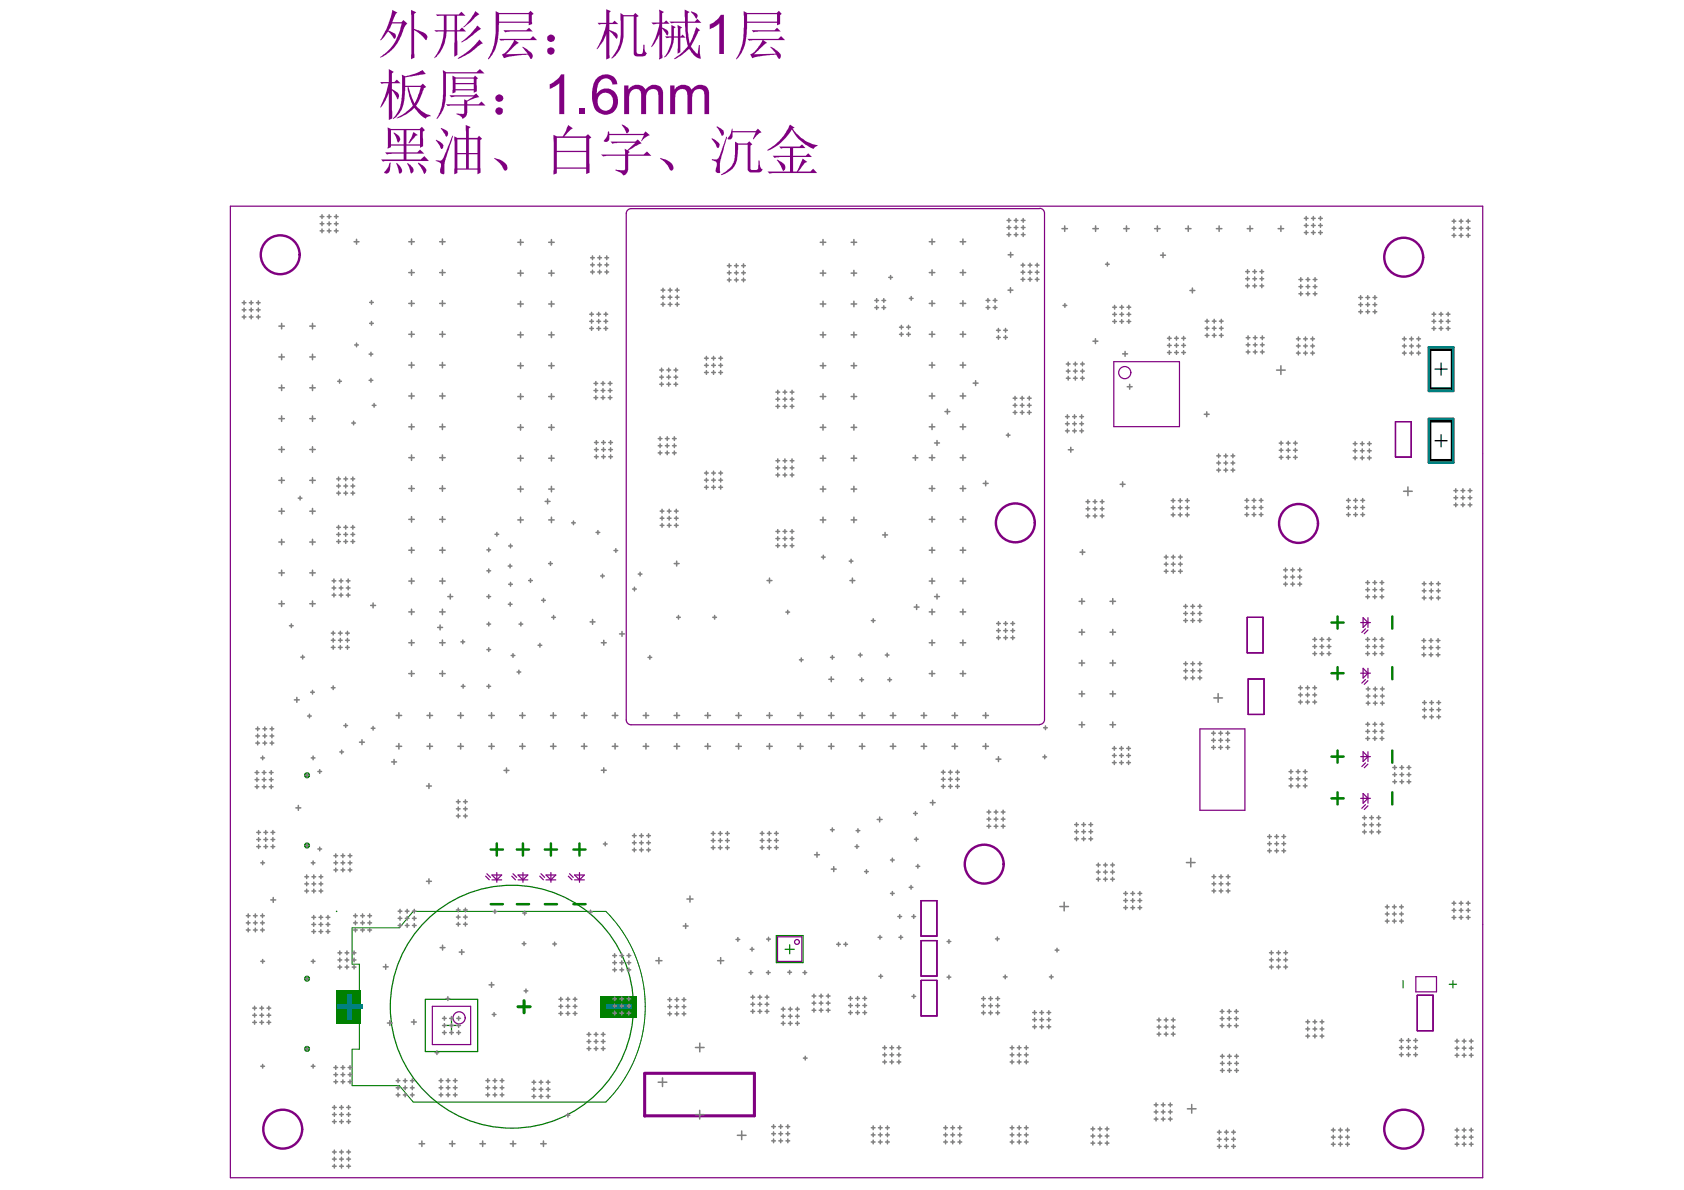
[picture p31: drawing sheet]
<svg xmlns="http://www.w3.org/2000/svg" width="297mm" height="210mm" viewBox="0 0 297 210" stroke-linecap="round" stroke-linejoin="round" font-family="sans-serif">
<path d="M253.1 77.7h2.2M253.1 65.1h2.2M254.2 64v2.2M254.2 76.7v2.1" fill="none" stroke="#000" stroke-width=".21"/>
<g fill="#008000">
<path d="M105.9 175.6h6.4v3.9h-6.4z"/>
<path d="M59.4 174.6h4.3v6h-4.3z"/>
<circle cx="59.4" cy="160.8" r=".14"/>
</g>
<g fill="none" stroke="#008000" stroke-width=".21">
<path d="M75 176.3h9.3v9.2h-9.3zM79.6 179.8v2.1M136.9 165h4.7v4.8h-4.7zM138.5 167.4h1.6M139.3 166.6v1.6M247.5 173v1.3M255.6 173.6h1.3M256.3 173v1.3M78.6 180.9h2.1"/>
<circle cx="90.3" cy="177.6" r="21.4"/>
</g>
<g fill="none" stroke="#008000" stroke-width=".54">
<path d="M91.4 177.6h2.1M92.4 176.5v2.1"/>
<circle cx="54.2" cy="136.7" r=".27"/>
<circle cx="54.2" cy="149.1" r=".27"/>
<circle cx="54.2" cy="172.6" r=".27"/>
<circle cx="54.2" cy="185" r=".27"/>
</g>
<g fill="none" stroke="#008000" stroke-width=".18">
<path d="M106.9 160.8h-34l-2.5 2.9h-8.3v6.4h1.3v15h-1.3v6.4h8.3l2.5 2.9h34M106.9 160.8l.1 .1M107 160.9h.1M107.1 161h.1M107.2 161.1h.1M107.2 161.1l.1 .1M107.3 161.2l.1 .1M107.4 161.3h.1M107.5 161.4h.1M107.5 161.5h.1M107.6 161.5l.1 .1M107.7 161.6v.1"/>
<path d="M107.8 161.7h.1M107.8 161.8h.1M107.9 161.9h.1M108 161.9v.1M108 162l.1 .1M108.1 162.1l.1 .1M108.2 162.2h.1M108.3 162.3h.1M108.3 162.4h.1M108.4 162.4v.1M108.5 162.5v.1M108.5 162.6l.1 .1"/>
<path d="M108.6 162.7h.1M108.7 162.8h.1M108.7 162.9h.1M108.8 163h.1M108.9 163v.1M108.9 163.1l.1 .1M109 163.2v.1M109.1 163.3h.1M109.1 163.4h.1M109.2 163.5h.1M109.3 163.6h.1M109.3 163.6l.1 .1"/>
<path d="M109.4 163.7v.1M109.5 163.8v.1M109.5 163.9v.1M109.6 164h.1M109.6 164.1h.1M109.7 164.2h.1M109.8 164.3h.1M109.8 164.4h.1M109.9 164.4v.1M109.9 164.5l.1 .1M110 164.6v.1M110.1 164.7v.1"/>
<path d="M110.1 164.8v.1M110.2 164.9v.1M110.2 165h.1M110.3 165.1h.1M110.3 165.2h.1M110.4 165.3h.1M110.5 165.4h.1M110.5 165.5h.1M110.6 165.6h.1M110.6 165.6l.1 .1M110.7 165.7v.1M110.7 165.8l.1 .1"/>
<path d="M110.8 165.9v.1M110.8 166l.1 .1M110.9 166.1v.1M110.9 166.2l.1 .1M111 166.3v.1M111 166.4l.1 .1M111.1 166.5v.1M111.1 166.6h.1M111.2 166.7h.1M111.2 166.8h.1M111.3 166.9h.1M111.3 167h.1"/>
<path d="M111.4 167.1h.1M111.4 167.2h.1M111.5 167.3h.1M111.5 167.4h.1M111.6 167.5h.1M111.6 167.6h.1M111.7 167.7h.1M111.7 167.8h.1M111.8 167.9h.1M111.8 168h.1M111.8 168.1h.1M111.9 168.2h.1"/>
<path d="M111.9 168.3h.1M112 168.4h.1M112 168.5h.1M112.1 168.6h.1M112.1 168.7h.1M112.1 168.8h.1M112.2 168.9h.1M112.2 169h.1M112.3 169.1h.1M112.3 169.2h.1M112.3 169.3h.1M112.4 169.4h.1"/>
<path d="M112.4 169.5h.1M112.4 169.6h.1M112.5 169.7h.1M112.5 169.8h.1M112.6 169.9h.1M112.6 170h.1M112.6 170.1h.1M112.7 170.2v.1M112.7 170.3v.1M112.7 170.4v.1M112.8 170.5v.1M112.8 170.6v.1"/>
<path d="M112.8 170.7v.1M112.8 170.8l.1 .1M112.9 170.9v.1M112.9 171v.1M112.9 171.1l.1 .1M113 171.2v.1M113 171.3v.1M113 171.4v.1M113 171.6h.1M113.1 171.7h.1M113.1 171.8h.1M113.1 171.9h.1"/>
<path d="M113.2 172h.1M113.2 172.1h.1M113.2 172.2h.1M113.2 172.3h.1M113.3 172.4v.1M113.3 172.5v.1M113.3 172.6v.1M113.3 172.7v.1M113.3 172.8l.1 .1M113.4 172.9v.1M113.4 173v.1M113.4 173.1v.1"/>
<path d="M113.4 173.3h.1M113.4 173.4h.1M113.5 173.5h.1M113.5 173.6h.1M113.5 173.7h.1M113.5 173.8h.1M113.5 173.9h.1M113.5 174l.1 .1M113.6 174.1v.1M113.6 174.2v.1M113.6 174.3v.1M113.6 174.4v.1"/>
<path d="M113.6 174.5v.1M113.6 174.6v.1M113.6 174.8h.1M113.7 174.9h.1M113.7 175h.1M113.7 175.1h.1M113.7 175.2h.1M113.7 179.9v.1M113.7 175.3h.1M113.7 179.8v.1M113.7 175.4v.1M113.7 179.7h.1"/>
<path d="M113.7 175.5v.1M113.7 179.6h.1M113.7 175.6v.1M113.7 179.5h.1M113.7 175.7v.1M113.7 179.4h.1M113.7 175.8l.1 .1M113.8 179.3h-.1M113.8 175.9v.1M113.8 179.2h.1M113.8 176v.1M113.8 179v.1"/>
<path d="M113.8 176.2h.1M113.8 178.9v.1M113.8 176.3h.1M113.8 178.8v.1M113.8 176.4h.1M113.8 178.7v.1M113.8 176.5h.1M113.8 178.6v.1M113.8 176.6h.1M113.8 178.5v.1M113.8 176.7v.1M113.8 178.4h.1"/>
<path d="M113.8 176.8v.1M113.8 178.3h.1M113.8 176.9v.1M113.8 178.2h.1M113.8 177v.1M113.8 178.1h.1M113.8 177.1v.1M113.8 178h.1M113.8 177.2v.1M113.8 177.4h.1M113.8 177.9h.1M113.8 177.5v.2"/>
<path d="M113.8 177.7v.1M107 194.3h-.1M107.1 194.2h-.1M107.1 194.1v.1M107.2 194v.1M107.3 194h-.1M107.4 193.9h-.1M107.4 193.8h.1M107.5 193.7v.1M107.6 193.6l-.1 .1M107.7 193.6h-.1M107.7 193.5h.1"/>
<path d="M107.8 193.4h.1M107.9 193.3l-.1 .1M107.9 193.2v.1M108 193.2h.1M108.1 193.1h-.1M108.2 193h-.1M108.2 192.9v.1M108.3 192.8v.1M108.4 192.7l-.1 .1M108.4 192.7h.1M108.5 192.6h.1M108.6 192.5h-.1"/>
<path d="M108.6 192.4v.1M108.7 192.3v.1M108.8 192.2l-.1 .1M108.8 192.2h.1M108.9 192.1h.1M109 192h-.1M109 191.9h.1M109.1 191.8v.1M109.2 191.7l-.1 .1M109.2 191.6v.1M109.3 191.5v.1M109.4 191.5h-.1"/>
<path d="M109.4 191.4h.1M109.5 191.3h.1M109.5 191.2h.1M109.6 191.1h.1M109.7 191l-.1 .1M109.7 190.9v.1M109.8 190.8v.1M109.9 190.7l-.1 .1M109.9 190.7h.1M110 190.6h-.1M110 190.5h.1M110.1 190.4h.1"/>
<path d="M110.1 190.3h.1M110.2 190.2h.1M110.3 190.1l-.1 .1M110.3 190v.1M110.4 189.9l-.1 .1M110.4 189.8v.1M110.5 189.7v.1M110.5 189.6v.1M110.6 189.5v.1M110.7 189.5h-.1M110.7 189.4h.1M110.8 189.3h-.1"/>
<path d="M110.8 189.2h.1M110.9 189.1h-.1M110.9 189h.1M111 188.9h-.1M111 188.8h.1M111.1 188.7h-.1M111.1 188.6h.1M111.2 188.5h-.1M111.2 188.4v.1M111.3 188.3l-.1 .1M111.3 188.2v.1M111.4 188.1l-.1 .1"/>
<path d="M111.4 188v.1M111.5 187.9l-.1 .1M111.5 187.8v.1M111.6 187.7l-.1 .1M111.6 187.6v.1M111.6 187.5v.1M111.7 187.4v.1M111.7 187.3v.1M111.8 187.2v.1M111.8 187.1v.1M111.9 187l-.1 .1M111.9 186.9v.1"/>
<path d="M112 186.8l-.1 .1M112 186.7v.1M112 186.6v.1M112.1 186.5v.1M112.1 186.4v.1M112.2 186.3l-.1 .1M112.2 186.2v.1M112.2 186.1v.1M112.3 186v.1M112.3 185.9v.1M112.4 185.8l-.1 .1M112.4 185.7v.1"/>
<path d="M112.4 185.6v.1M112.5 185.5l-.1 .1M112.5 185.4v.1M112.5 185.3v.1M112.6 185.2v.1M112.6 185.1v.1M112.6 185h.1M112.7 184.9h.1M112.7 184.8h.1M112.7 184.7h.1M112.8 184.6h.1M112.8 184.5h.1"/>
<path d="M112.8 184.4h.1M112.9 184.3h-.1M112.9 184.2h.1M112.9 184.1h.1M113 184h-.1M113 183.9h.1M113 183.7v.1M113 183.6v.1M113.1 183.5l-.1 .1M113.1 183.4v.1M113.1 183.3v.1M113.1 183.2v.1"/>
<path d="M113.2 183.1v.1M113.2 183v.1M113.2 182.9v.1M113.2 182.8v.1M113.3 182.7h.1M113.3 182.6h.1M113.3 182.5h.1M113.3 182.4h.1M113.4 182.3h-.1M113.4 182.2h.1M113.4 182.1h.1M113.4 182h.1"/>
<path d="M113.4 181.8v.1M113.5 181.7l-.1 .1M113.5 181.6v.1M113.5 181.5v.1M113.5 181.4v.1M113.5 181.3v.1M113.5 181.2v.1M113.6 181.1h-.1M113.6 181h.1M113.6 180.9h.1M113.6 180.8h.1M113.6 180.7h.1"/>
<path d="M113.6 180.6h.1M113.6 180.4v.1M113.7 180.3l-.1 .1M113.7 180.2v.1M113.7 180.1v.1M113.7 180v.1"/>
</g>
<g fill="none" stroke="#008000" stroke-width=".44">
<path d="M234.9 118.7h2.1M234.9 109.8h2.1M235.9 108.7v2.2M235.9 117.7v2.1M245.6 108.7v2.2M245.6 117.7v2.1M234.9 133.5h2.1M235.9 132.4v2.1M235.9 139.8v2.1M245.6 132.4v2.1M245.6 139.8v2.1M86.6 149.8h2.1"/>
<path d="M86.6 159.5h2.1M87.6 148.8v2.1M91.2 149.8h2.1M91.2 159.5h2.1M92.2 148.8v2.1M96.1 149.8h2.1M96.1 159.5h2.1M97.2 148.8v2.1M101.1 149.8h2.2M101.1 159.5h2.2M102.2 148.8v2.1M234.9 140.8h2.1"/>
</g>
<g fill="none" stroke="#800080" stroke-width=".21">
<path d="M183.4 36.8h-72.1a.86 .86 0 0 0-.8 .9v89.3a.86 .86 0 0 0 .8 .8h72.1M183.4 36.7a.86 .86 0 0 1 .8 .9v89.3a.86 .86 0 0 1-.8 .9M196.5 63.8h11.5v11.5h-11.5zM246.1 74.4h2.8v6.2h-2.8zM220 108.9h2.8v6.3h-2.8zM220.2 119.8h2.8v6.2h-2.8zM240 118.7h1.7M240 109.8h1.7M240.4 109l.9 .8-.9 .9zM240.4 117.9l.9 .8-.9 .9zM240.9 119.9l-.7 .6M240.9 110.9l-.7 .7"/>
<path d="M241.3 111.1l-.7 .7M241.3 109v1.7M241.3 117.9v1.7M211.7 128.6h7.9v14.3h-7.9zM240 133.5h1.7M240.4 132.6l.9 .9-.9 .8zM240.4 140l.9 .8-.9 .9zM240.9 134.6l-.7 .6M241.3 134.8l-.7 .6M241.3 120.1l-.7 .6M241.3 132.6v1.7M241.3 140v1.7"/>
<path d="M85.7 154.5l.6 .7M85.9 154.1l.6 .7M86.8 154.3h1.7l-.9 .9zM86.8 155.2h1.7M87.6 153.9v1.7M90.3 154.5l.6 .7M90.5 154.1l.6 .7M91.4 154.3h1.7l-.9 .9zM91.4 155.2h1.7M92.2 153.9v1.7M95.2 154.5l.7 .7M95.4 154.1l.7 .7"/>
<path d="M96.3 154.3h1.7l-.8 .9zM96.3 155.2h1.7M97.2 153.9v1.7M100.2 154.5l.7 .7M100.5 154.1l.6 .7M101.4 154.3h1.7l-.9 .9zM101.4 155.2h1.7M102.2 153.9v1.7M162.5 158.9h2.8v6.2h-2.8zM240 140.8h1.7M240.9 141.9l-.7 .7M241.3 142.1l-.7 .7"/>
<path d="M76.3 177.5h6.7v6.8h-6.7zM137.1 165.2h4.3v4.4h-4.3zM162.5 165.9h2.8v6.3h-2.8zM162.5 172.9h2.8v6.3h-2.8zM249.7 172.3h3.7v2.7h-3.7zM250 175.6h2.8v6.2h-2.8z"/>
<circle cx="198.4" cy="65.7" r="1.07"/>
<circle cx="81" cy="179.5" r="1.07"/>
<circle cx="140.6" cy="166.2" r=".43"/>
</g>
<path d="M113.7 189.3h19.4v7.5h-19.4M113.7 189.4v7.5" fill="none" stroke="#800080" stroke-width=".54"/>
<g fill="#008080">
<path d="M106.9 177.2h4.5v.7h-4.5z"/>
<path d="M61.3 175.4h.7v4.5h-.7z"/>
<path d="M59.4 177.2h4.5v.7h-4.5z"/>
</g>
<path d="M252 61.2h4.3v7.8h-4.3zM252 73.9h4.3v7.7h-4.3z" fill="none" stroke="#800080" stroke-width=".43"/>
<path d="M252.3 61.7h3.8v6.8h-3.8zM252.3 74.3h3.8v6.9h-3.8z" fill="none" stroke="#000" stroke-width=".43"/>
<path d="M252 61.2h4.3v7.8h-4.3zM252 73.9h4.3v7.7h-4.3z" fill="none" stroke="#008080" stroke-width=".43"/>
<path d="M261.5 80v-43.6h-220.9v171.3h220.9v-127.6" fill="none" stroke="#800080" stroke-width=".21"/>
<g fill="#800080">
<path d="M125.2 4.3a4.4 4.4 0 0 0 1.9-1.7h.6v6.9h-.8v-5.4l-1 .7-.7 .4z"/>
<path d="M97 14.9a4.9 4.9 0 0 0 2-1.8h.5v7h-.8v-5.4l-.9 .6-.8 .4z"/>
<path d="M102.2 19.2h1v.9h-1z"/>
<path d="M110.1 15.1h.8v.7a1.8 1.8 0 0 1 2.9-.1l.1 .1a1.76 1.76 0 0 1 2.9-.1l.2 .5v3.9h-.9v-3.2a1.07 1.07 0 0 0-.9-1.2 1.07 1.07 0 0 0-1.2 1v3.4h-.9v-3.2a1.02 1.02 0 0 0-.9-1.2 1.02 1.02 0 0 0-1.1 .9l-.1 .4v3.1h-.9z"/>
<path d="M118.2 15.1h.8v.7a1.8 1.8 0 0 1 2.9-.1l.1 .1a1.76 1.76 0 0 1 2.9-.1l.2 .5v3.9h-.8v-3.2a.97 .97 0 0 0-.6-1.1 1.25 1.25 0 0 0-1.6 1.4v2.9h-.8v-3.2a1.04 1.04 0 0 0-.9-1.2 1.04 1.04 0 0 0-1.2 .9l-.1 .6v2.9h-.9z"/>
<path d="M87.2 27.9a2.77 2.77 0 0 1 2.3 1.6 .4 .4 0 0 1-.3 .5 .4 .4 0 0 1-.5-.3 5.3 5.3 0 0 0-1.5-1.8z"/>
<path d="M116.5 27.9a3.1 3.1 0 0 1 2.3 1.4v.4a.38 .38 0 0 1-.4 .4 .38 .38 0 0 1-.4-.4v-.1a3.9 3.9 0 0 0-1.6-1.6z"/>
<path d="M72.5 1.7l.9 .5-.3 .2v2.7a5.1 5.1 0 0 1 2.2 1.1l.1 .2-.1 .6-.1 .1-.2-.1a4.6 4.6 0 0 0-1.9-1.7v4.9l-.6 .2zM69.2 1.7l.9 .5-.3 .2-.6 1.5h1.6l.3-.4 .8 .6a3.9 3.9 0 0 0-1.1 2.1 6.9 6.9 0 0 1-3.7 4l-.1-.1a8.3 8.3 0 0 0 3.9-6h-1.8l-.6 1.3a1.77 1.77 0 0 1 1.3 .9l-.1 .4a.27 .27 0 0 1-.3 .1 .27 .27 0 0 1-.1-.3l-.8-.9-.8 1-.5 .5-.1-.1 1-1.7 .4-.9 .4-1.3z"/>
<path d="M83.8 2l.7 .5-.7 .5-.9 1-1.1 .8-.1-.1 1.2-1.2zM78.8 2.8v2.5h1.4v-2.5zM81.4 7.3h.1a13.4 13.4 0 0 0 2.7-2.8l.7 .6-.6 .3-2 1.6-.9 .5zM76.9 2.6h4l.5-.5 .7 .7h-1.5v2.5h.4l.5-.5 .7 .8h-1.6l.1 4.1-.6 .3 .1-4.4h-1.4a6.5 6.5 0 0 1-2.2 4.7v-.1l.3-.5a7.4 7.4 0 0 0 1.4-4.1h-1.4l-.3-.3h1.7v-2.5h-1.2zM80.7 10.2l1.4-.8 .9-.7 1.5-1.7 .7 .7-.6 .2-1.5 1.3-1 .6-1.3 .6z"/>
<path d="M87.4 2l.6 .3h5.2l.4-.4 .5 .5-.3 .3 .1 1.5-.6 .3v-.5h-5.3v1.1a7.8 7.8 0 0 1-1.8 5.4l-.1-.2 .4-.6a12 12 0 0 0 .9-6zM88 2.5v1.3h5.3v-1.3zM88.8 5.3h4l.5-.4 .7 .7h-4.1l-.8 .1zM88 6.9h5.5l.5-.5 .7 .7h-3.9l.7 .5-.5 .3-1.8 1.7 3.9-.1-1-1.2h.2a3.9 3.9 0 0 1 1.7 1.5l-.1 .3a.25 .25 0 0 1-.2 .3 .25 .25 0 0 1-.3-.3v-.1a.51 .51 0 0 0-.8-.3l-2.3 .2-1.4 .4-.4-.7a4.2 4.2 0 0 0 2.2-2.5l-2.3 .1z"/>
<path d="M96.5 6.8a.7 .7 0 0 1 1.4 0 .7 .7 0 0 1-1.4 0zM96.5 9a.65 .65 0 0 1 1.3 0 .65 .65 0 0 1-1.3 0z"/>
<path d="M109.4 2.3l.6 .4h1.7l.4-.4 .6 .5-.4 .2v6.2l.1 .3h.7a2.07 2.07 0 0 0 .4-1.6h.2a1.73 1.73 0 0 0 .4 1.6l-.2 .3-.5 .2-1.2-.1a.45 .45 0 0 1-.4-.5v-6.5h-1.8v3.2a5.7 5.7 0 0 1-1.9 4.1l-.2 .1-.1-.1 .4-.4a5.7 5.7 0 0 0 1.3-3.7zM106.9 1.6l.9 .4-.3 .2v1.8h.5l.4-.4 .7 .6h-1.6v1.1h.1a1.6 1.6 0 0 1 1.4 1l-.2 .6h-.1l-1.2-1.5v4.8l-.6 .3v-4.5l-.6 1.3-.8 1.2-.2 .2-.1-.1a12.8 12.8 0 0 0 1.7-4.4l-1.2 .2-.3-.4h1.5z"/>
<path d="M121.9 2a1.06 1.06 0 0 1 1.2 .9l-.3 .4-.9-1.2zM116.3 1.7l.8 .4-.3 .2v1.7h.3l.4-.4 .6 .6h-1.3v.6a1.41 1.41 0 0 1 1.1 .9v.3l-.2 .3-.9-1.2v5.1l-.5 .3v-4.5l-.8 1.6-.6 .7-.1-.1a11.4 11.4 0 0 0 1.5-4l-1.1 .1-.3-.3h1.4zM118.4 4.4l.8 .4-.3 .2v1.4h.7l-.1-2 .8 .4-.3 .3v1.3l.4-.3 .5 .5h-.9v2.6l-.5 .3 .1-2.9h-.7a5 5 0 0 1-1.7 3.5h-.1a5.3 5.3 0 0 0 1.3-3.5l-.8 .1-.3-.3h1.1zM118 3.8h2.8v-2.1l.8 .4-.3 .2v1.5h1.3l.4-.5 .7 .7h-2.4v1.5l.3 2.2 .6-1.1 .6-1.8 .7 .5-.4 .3-1 2.2a.55 .55 0 0 0 .1 .9l.9 .8 .2-1.6h.1v1.5l.2 .8a.15 .15 0 0 1-.1 .2 .15 .15 0 0 1-.2-.1 3 3 0 0 1-1.8-1.7l-1.5 1.3-1 .5-.1-.1a6.9 6.9 0 0 0 2.4-2.3l-.3-1.4-.2-2.6h-1.9l-.5 .1z"/>
<path d="M131.2 2l.6 .3h5.2l.4-.4 .5 .5-.3 .3v1.5l-.5 .3v-.5h-5.3l-.1 1.4a7.2 7.2 0 0 1-1.8 5.1l-.1-.2 .1-.1a10.3 10.3 0 0 0 1.3-5.7zM131.8 2.5v1.3h5.3v-1.3zM132.6 5.3h4l.5-.4 .6 .7h-4l-.8 .1zM131.8 6.9h5.5l.5-.5 .7 .7h-3.9l.7 .5-.5 .3-1.8 1.7 3.8-.1-.9-1.2h.1a3.4 3.4 0 0 1 1.8 1.5l-.1 .3a.26 .26 0 0 1-.1 .2 .26 .26 0 0 1-.3 0l-.1-.1a.6 .6 0 0 0-.7-.5l-2.4 .2-1.4 .4-.4-.7a4.7 4.7 0 0 0 2.2-2.5l-2.3 .1z"/>
<path d="M70.9 13.2l.7 .2 1.7-.4 1.2-.6 .6 .7-3.6 .6v1.4h2.7l.4-.4 .6 .6-.5 .3-.2 .9-.8 1.7a.47 .47 0 0 0-.3 .5 .47 .47 0 0 0 .4 .4l.2 .1a3.9 3.9 0 0 0 1.9 1.2v.1a.72 .72 0 0 0-.8 .4l-.8-.5-1.2-1.4a7.5 7.5 0 0 1-3.1 1.9l-.1-.1a7.2 7.2 0 0 0 2.9-2.2l-.6-1.6-.3-1.7h-.4v.7a7.8 7.8 0 0 1-1 3.9l-.7 .8-.4 .3-.1-.1a5.2 5.2 0 0 0 1.6-4zM68.6 12.2l.9 .5-.4 .3v1.5h.5l.4-.5 .7 .7h-1.6l.1 1a1.63 1.63 0 0 1 1.2 1.2l-.1 .5-.2 .1-.6-1.1-.4-.5 .1 5-.6 .3v-4.9l-.6 1.4-.8 1.3-.1-.1a17.5 17.5 0 0 0 1.4-4.2l-1.2 .1-.2-.3h1.5zM72.1 15.3l.3 1.2 .7 1.7a8.4 8.4 0 0 0 1.1-2.9z"/>
<path d="M78.1 12.4l.6 .3h5.4l.6-.5 .8 .8h-6.8v3.4a6 6 0 0 1-1.6 4.6l-.1-.1 .2-.4a8.9 8.9 0 0 0 1-4.5zM79.8 13.3l.6 .4h3.2l.2-.4 .5 .5a.83 .83 0 0 0-.2 1.1v1.2l-.5 .3v-.5h-3.2v.4l-.6 .2zM80.4 13.9v.7h3.2v-.7zM80.4 14.9v.8h3.2v-.8zM79.3 16.8h4.3l.4-.3 .5 .6-1 .3-1.1 .5v.5h2l.5-.5 .7 .7h-3.2v1.3l-.2 .6-.3 .2a.28 .28 0 0 1-.3 .2 .28 .28 0 0 1-.2-.3l-.9-.5v-.1l1 .1a.24 .24 0 0 0 .3-.1 .24 .24 0 0 0 .1-.2v-1.2h-2.4l-.5 .1-.3-.3h3.2v-.9l.5 .2 1.1-.7h-3.3l-.6 .1z"/>
<path d="M87.4 17.3a.68 .68 0 0 1 1.3 0 .68 .68 0 0 1-1.3 0zM87.4 19.6a.65 .65 0 0 1 1.3 0 .65 .65 0 0 1-1.3 0z"/>
<path d="M105.1 13.9a2.18 2.18 0 0 1 3.7 .4l.1 .6h-.8a1.29 1.29 0 0 0-1.3-1.1 1.29 1.29 0 0 0-1.3 1.1l-.2 .8-.1 .8a2.1 2.1 0 0 1 2.7-.6 2.1 2.1 0 0 1 1.1 2.5 2.23 2.23 0 0 1-2.5 1.8 2.23 2.23 0 0 1-2-2.2 5.8 5.8 0 0 1 .6-4.1zM105.8 16.8a1.62 1.62 0 0 0-.3 1.8 1.62 1.62 0 0 0 1.7 .9 1.66 1.66 0 0 0 .9-1.7 1.66 1.66 0 0 0-1.3-1.5l-.5 .1z"/>
<path d="M68.4 22.5l.6 .2h5l.4-.3 .6 .6-.4 .2v2.6l-.5 .3v-.4h-2.4v1.2h1.9l.5-.5 .7 .7h-3.1v1h2.5l.6-.6 .9 .9h-7.8l-.4 .1-.3-.4h4v-1h-2.1l-.8 .2-.4-.4h3.3v-1.2h-2.2v.3l-.6 .2zM69.4 23.5l.1-.2a1.43 1.43 0 0 1 1 1.5l-.3 .3-.4-.9zM72.9 23.3l.8 .5-.4 .1-1.1 1.4-.2-.1zM71.7 23v2.5h2.4v-2.5zM69 23v2.5h2.2v-2.5zM71.8 28.8a.68 .68 0 0 1 .8 .5 .75 .75 0 0 1 0 1.3zM68.7 28.7h.2a3.1 3.1 0 0 1-.4 1.8l-.4 .1a.23 .23 0 0 1-.3-.2 .23 .23 0 0 1 .2-.3l.5-.6zM69.9 28.8l.1-.1a1.61 1.61 0 0 1 .9 1.7 .31 .31 0 0 1-.5 .2 .31 .31 0 0 1-.1-.5zM73.7 28.8l.1-.1a2.67 2.67 0 0 1 1.4 1.4l-.4 .6-.6-1.2z"/>
<path d="M77.8 22.6l.8 .3a.65 .65 0 0 1 .4 .6 .65 .65 0 0 1-.3 .6l-1-1.4zM80.1 24.1l.6 .2h1.5l-.1-2.3 .9 .4-.3 .3v1.6h1.5l.3-.4 .5 .6-.3 .2 .1 5.8-.6 .2v-.8h-3.5v.6l-.6 .2zM76.9 24.6l.9 .5a.62 .62 0 0 1 .4 .6 .62 .62 0 0 1-.3 .6l-1-1.5zM82.7 24.6v2.4h1.5v-2.4zM80.7 24.6v2.4h1.5v-2.4zM79.8 23.9l.1 .2-1.5 4.5v1.8a.38 .38 0 0 1-.4 .4 .38 .38 0 0 1-.4-.4v-.3a1.62 1.62 0 0 0 .1-1.3l-.8-.4v-.2a.95 .95 0 0 0 1.3-.4zM82.7 27.2v2.5h1.5v-2.5zM80.7 27.2v2.5h1.5v-2.5z"/>
<path d="M97.6 23.8l.6 .3h1.1l.6-1.1 .3-1 .9 .6-.4 .3-1.2 1.2h3.8l.4-.4 .6 .6-.4 .2 .1 6-.6 .2v-.9h-5.2v.8l-.6 .2zM98.2 24.3v2.3h5.2v-2.3zM98.2 26.8v2.7h5.2v-2.7z"/>
<path d="M109.7 21.9l.1 .1a1.71 1.71 0 0 1 1.2 1l-.3 .4a.24 .24 0 0 1-.3 0 .24 .24 0 0 1 0-.3l-.7-1.1zM107.3 23.2h.1l.1 .4h6l.4-.4 .7 .6-.9 .5-.5 .6h-.1l.5-1.1-6.1 .1a.79 .79 0 0 1-.8 1.1 .22 .22 0 0 1-.2-.2 .22 .22 0 0 1 .2-.2l.3-.5zM107.7 25h4.4l.4-.4 .7 .7-1.1 .4-1.3 .9 .3 .2-.3 .2v.3h2.7l.6-.6 .8 .8h-4.1v2.5l-.3 .6a.43 .43 0 0 1-.7 .2l-.4-.4-.8-.3v-.2l1.5 .1 .2-.1v-2.4h-3.3l-.6 .1-.4-.3h4.3l-.1-1.1 .4 .3 1.5-1.3h-3.2l-.9 .2z"/>
<path d="M129.1 22.7h.1v.4h4.1l.4-.4 .6 .6a2.97 2.97 0 0 0-1.4 1.3l-.1-.1 .5-1.2h-4.1v.3a.65 .65 0 0 1-.1 .8 .65 .65 0 0 1-.7 .1l-.1-.1a2.45 2.45 0 0 0 .8-1.7zM126.4 22.3a1.88 1.88 0 0 1 1.3 1v.2a.34 .34 0 0 1-.1 .3 .34 .34 0 0 1-.3 .1l-.5-1-.4-.5zM129.7 25l.5 .3h1.6l.4-.4 .5 .6-.3 .2v3.9a.27 .27 0 0 0 .2 .4h.9a.54 .54 0 0 0 .2-.8l.1-.9h.2l.1 1.1 .2 .4a.29 .29 0 0 1 .1 .3 .29 .29 0 0 1-.2 .2l-.2 .1h-1.6l-.5-.3v-4.6h-1.7v.3a7.5 7.5 0 0 1-.7 3.5 4.7 4.7 0 0 1-2.3 1.6l.1-.2a3.7 3.7 0 0 0 2.2-2.7zM125.6 24.4l.7 .4a1.02 1.02 0 0 1 .6 .8 .31 .31 0 0 1-.1 .4 .31 .31 0 0 1-.3 0l-1-1.5zM128.1 24.1l.1 .2-.7 2.5a8.2 8.2 0 0 0-.5 3.7h-.1a.54 .54 0 0 1-.6-.2 .54 .54 0 0 1 0-.6 .89 .89 0 0 0 .1-1 .89 .89 0 0 0-.8-.5v-.1a1.06 1.06 0 0 0 1.5-1z"/>
<path d="M139.3 22l.9 .5-.4 .2a7.2 7.2 0 0 0 4.4 2.9v.1l-.5 .3a.32 .32 0 0 1-.3 .3 .32 .32 0 0 1-.3-.2l-.5-.3a7.7 7.7 0 0 1-2.9-2.9 9.4 9.4 0 0 1-4.3 3.7v-.2a9.7 9.7 0 0 0 3.9-4.4zM137 28.2l.1-.1 .9 .6a.82 .82 0 0 1 .5 .7 .82 .82 0 0 1-.4 .7l-.6-1.3zM137.4 25.8h3.6l.5-.3 .6 .6h-2.2v1.4h2.2l.5-.5 .6 .7h-3.3v2.6l.7-.1 1-2.2 .8 .6-.5 .2-1.1 1.5h2.1l.5-.5 .7 .7h-7.9l-.4 .1-.4-.3h3.9v-2.6h-1.8l-.9 .2-.3-.4h3v-1.4l-1.5 .1z"/>
</g>
<g fill="none" stroke="#800080" stroke-width=".43">
<circle cx="49.4" cy="44.9" r="3.4"/>
<circle cx="247.6" cy="45.4" r="3.4"/>
<circle cx="179.1" cy="92.2" r="3.4"/>
<circle cx="229" cy="92.3" r="3.4"/>
<circle cx="173.6" cy="152.4" r="3.4"/>
<circle cx="49.9" cy="199.2" r="3.4"/>
<circle cx="247.6" cy="199.2" r="3.4"/>
</g>
<g fill="none" stroke="#808080" stroke-width=".27">
<path d="M56.5 39.5h.6M56.5 38.2h.6M56.8 37.9v.6M56.8 39.1v.7M57.7 39.5h.7M57.7 38.2h.7M58.1 37.9v.6M58.1 39.1v.7M59 39.5h.6M59 38.2h.6M59.3 37.9v.6M59.3 39.1v.7"/>
<path d="M177.6 38.9h.7M178 38.6v.6M178 39.8v.7M178.9 38.9h.6M179.2 38.6v.6M179.2 39.8v.7M180.2 38.9h.6M180.5 38.6v.6M180.5 39.8v.7M187.8 39.8v1M193.3 39.8v1M198.7 39.8v1"/>
<path d="M204.1 39.8v1M209.6 39.8v1M215 39.8v1M220.5 39.8v1M225.9 39.8v1M230.1 38.5h.6M230.1 39.8h.6M230.4 38.2v.6M230.4 39.4v.7M231.3 38.5h.7M231.3 39.8h.7M231.7 38.2v.6"/>
<path d="M231.7 39.4v.7M232.6 38.5h.6M232.6 39.8h.6M232.9 38.2v.6M232.9 39.4v.7M256.1 39h.7M256.5 38.7v.6M256.5 39.9v.7M257.4 39h.6M257.7 38.7v.6M257.7 39.9v.7M258.7 39h.6"/>
<path d="M259 38.7v.6M259 39.9v.7M42.7 54.7h.7M42.7 53.4h.7M42.7 55.9h.7M43.1 53.1v.6M43.1 54.3v.7M43.1 55.6v.6M44 54.7h.6M44 53.4h.6M44 55.9h.6M44.3 53.1v.6"/>
<path d="M44.3 54.3v.7M44.3 55.6v.6M45.2 54.7h.7M45.2 53.4h.7M45.2 55.9h.7M45.6 53.1v.6M45.6 54.3v.7M45.6 55.6v.6M49.2 57.5h1M49.7 57v1M54.6 57.5h1M55.1 57v1"/>
<path d="M56.5 40.7h.6M56.8 40.4v.6M57.7 40.7h.7M58.1 40.4v.6M59 40.7h.6M59.3 40.4v.6M62.5 42.6h.8M62.9 42.2v.9M65.2 53.3h.6M65.2 57h.6M65.5 53v.7M65.5 56.7v.7"/>
<path d="M72.1 59h1M72.1 42.6h1M72.1 48.1h1M72.1 53.5h1M72.6 42.2v.9M72.6 47.6v1M72.6 53v1M72.6 58.5v.9M77.6 59h.9M77.6 42.6h.9M77.6 48.1h.9M77.6 53.5h.9"/>
<path d="M78 42.2v.9M78 47.6v1M78 53v1M78 58.5v.9M91.3 48.2h1M91.3 42.7h1M91.3 59.1h1M91.3 53.6h1M91.8 42.3v.9M91.8 47.7v1M91.8 53.1v1M91.8 58.6v.9"/>
<path d="M96.8 48.2h1M96.8 42.7h1M96.8 59.1h1M96.8 53.6h1M97.3 42.3v.9M97.3 47.7v1M97.3 53.1v1M97.3 58.6v.9M104 56.7h.7M104 55.4h.7M104 57.9h.7M104.2 45.5h.6"/>
<path d="M104.2 48h.6M104.2 46.7h.6M104.3 55.1v.6M104.3 56.4v.6M104.3 57.6v.7M104.5 45.1v.7M104.5 46.4v.6M104.5 47.7v.6M105.3 56.7h.6M105.3 55.4h.6M105.3 57.9h.6M105.4 45.5h.7"/>
<path d="M105.4 48h.7M105.4 46.7h.7M105.6 55.1v.6M105.6 56.4v.6M105.6 57.6v.7M105.8 45.1v.7M105.8 46.4v.6M105.8 47.7v.6M106.5 56.7h.7M106.5 55.4h.7M106.5 57.9h.7M106.7 45.5h.6"/>
<path d="M106.7 48h.6M106.7 46.7h.6M106.9 55.1v.6M106.9 56.4v.6M106.9 57.6v.7M107 45.1v.7M107 46.4v.6M107 47.7v.6M116.6 51.2h.7M116.6 53.7h.7M116.6 52.4h.7M116.9 50.9v.6"/>
<path d="M116.9 52.1v.7M116.9 53.4v.6M117.9 51.2h.6M117.9 53.7h.6M117.9 52.4h.6M118.2 50.9v.6M118.2 52.1v.7M118.2 53.4v.6M119.1 51.2h.7M119.1 53.7h.7M119.1 52.4h.7M119.5 50.9v.6"/>
<path d="M119.5 52.1v.7M119.5 53.4v.6M128.3 46.9h.7M128.3 49.4h.7M128.3 48.1h.7M128.6 46.5v.7M128.6 47.8v.6M128.6 49.1v.6M129.6 46.9h.6M129.6 49.4h.6M129.6 48.1h.6M129.9 46.5v.7"/>
<path d="M129.9 47.8v.6M129.9 49.1v.6M130.8 46.9h.7M130.8 49.4h.7M130.8 48.1h.7M131.1 46.5v.7M131.1 47.8v.6M131.1 49.1v.6M144.7 48.2h1M144.7 42.7h1M144.7 59.1h1M144.7 53.6h1"/>
<path d="M145.2 42.3v.9M145.2 47.7v1M145.2 53.1v1M145.2 58.6v.9M150.1 48.2h1M150.1 42.7h1M150.1 59.1h1M150.1 53.6h1M150.6 42.3v.9M150.6 47.7v1M150.6 53.1v1M150.6 58.6v.9"/>
<path d="M154.3 53h.7M154.3 54.3h.7M154.6 52.7v.6M154.6 53.9v.7M155.6 53h.6M155.6 54.3h.6M155.9 52.7v.6M155.9 53.9v.7M156.8 48.9h.6M157.1 48.6v.6M158.7 59h.6M158.7 57.7h.6"/>
<path d="M159 57.4v.6M159 58.6v.7M159.9 59h.7M159.9 57.7h.7M160.3 57.4v.6M160.3 58.6v.7M160.4 52.6h.6M160.7 52.3v.7M163.9 59h1M163.9 42.6h1M163.9 48.1h1M163.9 53.5h1"/>
<path d="M164.4 42.2v.9M164.4 47.6v1M164.4 53v1M164.4 58.5v.9M169.4 59h.9M169.4 42.6h.9M169.4 48.1h.9M169.4 53.5h.9M169.8 42.2v.9M169.8 47.6v1M169.8 53v1M169.8 58.5v.9"/>
<path d="M173.9 53h.7M173.9 54.2h.7M174.3 52.7v.6M174.3 53.9v.7M175.2 53h.6M175.2 54.2h.6M175.5 52.7v.6M175.5 53.9v.7M175.8 58.3h.6M175.8 59.5h.6M176.1 57.9v.7M176.1 59.2v.6"/>
<path d="M177 58.3h.7M177 59.5h.7M177.4 57.9v.7M177.4 59.2v.6M177.6 41.4h.7M177.6 40.1h.7M177.8 51.2h.9M177.8 44.9h.9M178 41.1v.6M178.2 50.8v.8M178.3 44.5v.9M178.9 41.4h.6"/>
<path d="M178.9 40.1h.6M179.2 41.1v.6M180.1 49.3h.6M180.1 46.8h.6M180.1 48h.6M180.2 41.4h.6M180.2 40.1h.6M180.4 46.4v.7M180.4 47.7v.6M180.4 49v.6M180.5 41.1v.6M181.4 49.3h.6"/>
<path d="M181.4 46.8h.6M181.4 48h.6M181.7 46.4v.7M181.7 47.7v.6M181.7 49v.6M182.6 49.3h.7M182.6 46.8h.7M182.6 48h.7M182.9 46.4v.7M182.9 47.7v.6M182.9 49v.6M187.3 40.3h1"/>
<path d="M187.5 53.9h.7M187.8 53.6v.6M192.8 40.3h.9M193.2 59.8v.8M195 46.6h.7M195.3 46.3v.6M196.3 55.4h.6M196.3 54.2h.6M196.3 56.7h.6M196.6 53.9v.6M196.6 55.1v.7M196.6 56.4v.6"/>
<path d="M197.5 55.4h.7M197.5 54.2h.7M197.5 56.7h.7M197.9 53.9v.6M197.9 55.1v.7M197.9 56.4v.6M198.2 40.3h1M198.8 55.4h.6M198.8 54.2h.6M198.8 56.7h.6M199.1 53.9v.6M199.1 55.1v.7"/>
<path d="M199.1 56.4v.6M203.7 40.3h.9M204.7 45h.9M205.1 44.6v.8M205.9 59.7h.7M206.3 59.3v.7M207.2 59.7h.6M207.5 59.3v.7M208.5 59.7h.6M208.8 59.3v.7M209.1 40.3h1M209.9 51.2h.9"/>
<path d="M210.3 50.8v.9M212.6 56.7h.6M212.6 59.2h.6M212.6 57.9h.6M212.9 56.3v.7M212.9 57.6v.6M212.9 58.8v.7M213.8 56.7h.7M213.8 59.2h.7M213.8 57.9h.7M214.2 56.3v.7M214.2 57.6v.6"/>
<path d="M214.2 58.8v.7M214.6 40.3h.9M215.1 56.7h.6M215.1 59.2h.6M215.1 57.9h.6M215.4 56.3v.7M215.4 57.6v.6M215.4 58.8v.7M219.7 47.9h.7M219.7 50.4h.7M219.7 49.2h.7M219.8 59.6h.7"/>
<path d="M220 40.3h1M220.1 47.6v.6M220.1 48.8v.7M220.1 50.1v.6M220.1 59.2v.7M221 47.9h.6M221 50.4h.6M221 49.2h.6M221.1 59.6h.6M221.3 47.6v.6M221.3 48.8v.7M221.3 50.1v.6"/>
<path d="M221.4 59.2v.7M222.2 47.9h.7M222.2 50.4h.7M222.2 49.2h.7M222.3 59.6h.7M222.6 47.6v.6M222.6 48.8v.7M222.6 50.1v.6M222.7 59.2v.7M225.5 40.3h.9M228.7 59.8h.6M229 59.4v.7"/>
<path d="M229.1 49.3h.7M229.1 51.8h.7M229.1 50.6h.7M229.4 49v.6M229.4 50.2v.7M229.4 51.5v.6M229.9 59.8h.7M230.1 41h.6M230.3 59.4v.7M230.4 49.3h.6M230.4 51.8h.6M230.4 50.6h.6"/>
<path d="M230.4 40.7v.6M230.7 49v.6M230.7 50.2v.7M230.7 51.5v.6M231.2 59.8h.6M231.3 41h.7M231.5 59.4v.7M231.6 49.3h.7M231.6 51.8h.7M231.6 50.6h.7M231.7 40.7v.6M232 49v.6"/>
<path d="M232 50.2v.7M232 51.5v.6M232.6 41h.6M232.9 40.7v.6M239.7 52.5h.6M239.7 55h.6M239.7 53.7h.6M240 52.2v.6M240 53.4v.7M240 54.7v.6M240.9 52.5h.7M240.9 55h.7"/>
<path d="M240.9 53.7h.7M241.3 52.2v.6M241.3 53.4v.7M241.3 54.7v.6M242.2 52.5h.6M242.2 55h.6M242.2 53.7h.6M242.5 52.2v.6M242.5 53.4v.7M242.5 54.7v.6M247.4 59.8h.6M247.7 59.4v.7"/>
<path d="M248.6 59.8h.7M249 59.4v.7M249.9 59.8h.6M250.2 59.4v.7M252.6 56.7h.6M252.6 55.4h.6M252.6 57.9h.6M252.9 55.1v.6M252.9 56.4v.6M252.9 57.6v.7M253.9 56.7h.6M253.9 55.4h.6"/>
<path d="M253.9 57.9h.6M254.2 55.1v.6M254.2 56.4v.6M254.2 57.6v.7M255.1 56.7h.7M255.1 55.4h.7M255.1 57.9h.7M255.4 55.1v.6M255.4 56.4v.6M255.4 57.6v.7M256.1 41.5h.7M256.1 40.3h.7"/>
<path d="M256.5 41.2v.6M257.4 41.5h.6M257.4 40.3h.6M257.7 41.2v.6M258.7 41.5h.6M258.7 40.3h.6M259 41.2v.6M49.2 79.3h1M49.2 73.8h1M49.2 68.4h1M49.2 63h1M49.7 62.5v.9"/>
<path d="M49.7 67.9v1M49.7 73.4v.9M49.7 78.8v1M54.6 79.3h1M54.6 73.8h1M54.6 68.4h1M54.6 63h1M55.1 62.5v.9M55.1 67.9v1M55.1 73.4v.9M55.1 78.8v1M59.6 67.3h.6"/>
<path d="M59.9 66.9v.7M62 74.6h.7M62.4 74.3v.6M62.6 60.8h.6M62.9 60.5v.7M65.1 62.5h.7M65.1 67.1h.7M65.4 62.1v.7M65.4 66.8v.6M65.7 71.5h.6M66 71.2v.6M72.1 64.4h1"/>
<path d="M72.1 69.8h1M72.1 75.3h1M72.6 63.9v1M72.6 69.4v.9M72.6 74.8v1M77.6 64.4h.9M77.6 69.8h.9M77.6 75.3h.9M78 63.9v1M78 69.4v.9M78 74.8v1M91.3 75.4h1"/>
<path d="M91.3 69.9h1M91.3 64.5h1M91.8 64v1M91.8 69.5v.9M91.8 74.9v1M96.8 75.4h1M96.8 69.9h1M96.8 64.5h1M97.3 64v1M97.3 69.5v.9M97.3 74.9v1M104.8 67.6h.6"/>
<path d="M104.8 70.1h.6M104.8 68.9h.6M104.9 78.1h.6M104.9 79.3h.6M105.1 67.3v.7M105.1 68.6v.6M105.1 69.8v.7M105.2 77.7v.7M105.2 79v.6M106 67.6h.7M106 70.1h.7M106 68.9h.7"/>
<path d="M106.1 78.1h.7M106.1 79.3h.7M106.4 67.3v.7M106.4 68.6v.6M106.4 69.8v.7M106.4 77.7v.7M106.4 79v.6M107.3 67.6h.6M107.3 70.1h.6M107.3 68.9h.6M107.4 78.1h.6M107.4 79.3h.6"/>
<path d="M107.6 67.3v.7M107.6 68.6v.6M107.6 69.8v.7M107.7 77.7v.7M107.7 79v.6M116.1 77.4h.7M116.1 79.9h.7M116.1 78.6h.7M116.4 65.3h.6M116.4 67.8h.6M116.4 66.5h.6M116.4 77v.7"/>
<path d="M116.4 78.3v.6M116.4 79.6v.6M116.7 64.9v.7M116.7 66.2v.6M116.7 67.5v.6M117.4 77.4h.6M117.4 79.9h.6M117.4 78.6h.6M117.6 65.3h.7M117.6 67.8h.7M117.6 66.5h.7M117.7 77v.7"/>
<path d="M117.7 78.3v.6M117.7 79.6v.6M118 64.9v.7M118 66.2v.6M118 67.5v.6M118.6 77.4h.7M118.6 79.9h.7M118.6 78.6h.7M118.9 65.3h.6M118.9 67.8h.6M118.9 66.5h.6M118.9 77v.7"/>
<path d="M118.9 78.3v.6M118.9 79.6v.6M119.2 64.9v.7M119.2 66.2v.6M119.2 67.5v.6M124.3 63.2h.6M124.3 65.7h.6M124.3 64.4h.6M124.6 62.9v.6M124.6 64.1v.7M124.6 65.4v.6M125.5 63.2h.7"/>
<path d="M125.5 65.7h.7M125.5 64.4h.7M125.9 62.9v.6M125.9 64.1v.7M125.9 65.4v.6M126.8 63.2h.6M126.8 65.7h.6M126.8 64.4h.6M127.1 62.9v.6M127.1 64.1v.7M127.1 65.4v.6M136.9 69.2h.6"/>
<path d="M136.9 71.7h.6M136.9 70.4h.6M137.2 68.8v.7M137.2 70.1v.6M137.2 71.4v.6M138.1 69.2h.7M138.1 71.7h.7M138.1 70.4h.7M138.4 68.8v.7M138.4 70.1v.6M138.4 71.4v.6M139.4 69.2h.6"/>
<path d="M139.4 71.7h.6M139.4 70.4h.6M139.7 68.8v.7M139.7 70.1v.6M139.7 71.4v.6M144.7 69.9h1M144.7 64.5h1M144.7 75.4h1M145.2 64v1M145.2 69.5v.9M145.2 74.9v1M150.1 69.9h1"/>
<path d="M150.1 64.5h1M150.1 75.4h1M150.6 64v1M150.6 69.5v.9M150.6 74.9v1M163.9 64.4h1M163.9 69.8h1M163.9 75.3h1M164.4 63.9v1M164.4 69.4v.9M164.4 74.8v1M164.8 78.1h.9"/>
<path d="M165.3 77.7v.9M166.7 72.6h.8M167.1 72.2v.8M169.4 64.4h.9M169.4 69.8h.9M169.4 75.3h.9M169.8 63.9v1M169.8 69.4v.9M169.8 74.8v1M171.7 67.6h.8M172.1 67.2v.8M177.5 76.8h.7"/>
<path d="M177.8 76.4v.7M178.7 70.2h.7M178.7 72.8h.7M178.7 71.5h.7M179 69.9v.7M179 71.2v.6M179 72.4v.7M180 70.2h.6M180 72.8h.6M180 71.5h.6M180.3 69.9v.7M180.3 71.2v.6"/>
<path d="M180.3 72.4v.7M181.2 70.2h.7M181.2 72.8h.7M181.2 71.5h.7M181.6 69.9v.7M181.6 71.2v.6M181.6 72.4v.7M188 73.5h.6M188 76h.6M188 74.7h.6M188.1 64.2h.6M188.1 66.7h.6"/>
<path d="M188.1 65.5h.6M188.3 73.2v.6M188.3 74.4v.7M188.3 75.7v.6M188.4 63.9v.6M188.4 65.1v.7M188.4 66.4v.6M188.4 79.3h.9M188.9 78.9v.9M189.2 73.5h.7M189.2 76h.7M189.2 74.7h.7"/>
<path d="M189.4 64.2h.6M189.4 66.7h.6M189.4 65.5h.6M189.5 73.2v.6M189.5 74.4v.7M189.5 75.7v.6M189.7 63.9v.6M189.7 65.1v.7M189.7 66.4v.6M190.5 73.5h.6M190.5 76h.6M190.5 74.7h.6"/>
<path d="M190.6 64.2h.7M190.6 66.7h.7M190.6 65.5h.7M190.8 73.2v.6M190.8 74.4v.7M190.8 75.7v.6M190.9 63.9v.6M190.9 65.1v.7M190.9 66.4v.6M192.8 60.2h.9M198 62.4h.9M198.5 62v.8"/>
<path d="M198.8 68.2h.9M199.3 67.8v.8M205.9 62.2h.7M205.9 60.9h.7M206.3 60.6v.6M206.3 61.9v.6M207.2 62.2h.6M207.2 60.9h.6M207.5 60.6v.6M207.5 61.9v.6M208.5 62.2h.6M208.5 60.9h.6"/>
<path d="M208.8 60.6v.6M208.8 61.9v.6M212.4 73.1h.9M212.9 72.6v.9M219.8 62.1h.7M219.8 60.8h.7M220.1 60.5v.6M220.1 61.8v.6M221.1 62.1h.6M221.1 60.8h.6M221.4 60.5v.6M221.4 61.8v.6"/>
<path d="M222.3 62.1h.7M222.3 60.8h.7M222.7 60.5v.6M222.7 61.8v.6M225.2 65.3h1.5M225.7 78.2h.6M225.7 79.4h.6M225.9 64.5v1.5M226 77.8v.7M226 79.1v.6M226.9 78.2h.7M226.9 79.4h.7"/>
<path d="M227.2 77.8v.7M227.2 79.1v.6M228.2 78.2h.6M228.2 79.4h.6M228.5 77.8v.7M228.5 79.1v.6M228.7 62.3h.6M228.7 61h.6M229 60.7v.6M229 62v.6M229.9 62.3h.7M229.9 61h.7"/>
<path d="M230.3 60.7v.6M230.3 62v.6M231.2 62.3h.6M231.2 61h.6M231.5 60.7v.6M231.5 62v.6M238.7 78.3h.6M238.7 79.5h.6M239 77.9v.7M239 79.2v.6M240 78.3h.6M240 79.5h.6"/>
<path d="M240.3 77.9v.7M240.3 79.2v.6M241.2 78.3h.7M241.2 79.5h.7M241.5 77.9v.7M241.5 79.2v.6M247.4 62.3h.6M247.4 61h.6M247.7 60.7v.6M247.7 62v.6M248.6 62.3h.7M248.6 61h.7"/>
<path d="M249 60.7v.6M249 62v.6M249.9 62.3h.6M249.9 61h.6M250.2 60.7v.6M250.2 62v.6M49.2 84.7h1M49.2 95.6h1M49.2 90.2h1M49.7 84.2v1M49.7 89.7v1M49.7 95.1v1"/>
<path d="M52.6 87.9h.7M52.9 87.5v.7M54.6 84.7h1M54.6 95.6h1M54.6 90.2h1M55.1 84.2v1M55.1 89.7v1M55.1 95.1v1M59.4 93h.6M59.4 95.5h.6M59.4 94.3h.6M59.4 84.5h.6"/>
<path d="M59.4 87h.6M59.4 85.7h.6M59.7 84.1v.7M59.7 85.4v.6M59.7 86.7v.6M59.7 92.7v.6M59.7 93.9v.7M59.7 95.2v.6M60.7 93h.6M60.7 95.5h.6M60.7 94.3h.6M60.7 84.5h.6"/>
<path d="M60.7 87h.6M60.7 85.7h.6M61 84.1v.7M61 85.4v.6M61 86.7v.6M61 92.7v.6M61 93.9v.7M61 95.2v.6M61.9 93h.7M61.9 95.5h.7M61.9 94.3h.7M61.9 84.5h.7"/>
<path d="M61.9 87h.7M61.9 85.7h.7M62.2 84.1v.7M62.2 85.4v.6M62.2 86.7v.6M62.2 92.7v.6M62.2 93.9v.7M62.2 95.2v.6M72.1 80.7h1M72.1 97.1h1M72.1 91.6h1M72.1 86.2h1"/>
<path d="M72.6 80.2v1M72.6 85.7v1M72.6 91.1v1M72.6 96.6v.9M77.6 80.7h.9M77.6 97.1h.9M77.6 91.6h.9M77.6 86.2h.9M78 80.2v1M78 85.7v1M78 91.1v1M78 96.6v.9"/>
<path d="M85.9 97h.6M86.2 96.7v.6M87.3 94.2h.7M87.6 93.9v.7M89.6 99.8h.7M89.7 96.3h.7M90 99.5v.7M90.1 96v.6M91.3 91.7h1M91.3 86.3h1M91.3 80.8h1M91.8 80.3v1"/>
<path d="M91.8 85.8v.9M91.8 91.2v1M96.2 88.4h.8M96.6 88v.9M96.8 99.4h.6M96.8 91.7h1M96.8 86.3h1M96.8 80.8h1M97.1 99.1v.6M97.3 80.3v1M97.3 85.8v.9M97.3 91.2v1"/>
<path d="M100.8 92.2h.7M101.2 91.9v.6M104.9 80.6h.6M105.1 93.9h.7M105.2 80.2v.7M105.5 93.6v.6M106.1 80.6h.7M106.4 80.2v.7M107.4 80.6h.6M107.7 80.2v.7M108.3 97.1h.6M108.6 96.8v.6"/>
<path d="M116.5 90.2h.6M116.5 92.7h.6M116.5 91.4h.6M116.8 89.8v.7M116.8 91.1v.6M116.8 92.3v.7M117.7 90.2h.7M117.7 92.7h.7M117.7 91.4h.7M118 89.8v.7M118 91.1v.6M118 92.3v.7"/>
<path d="M118.9 99.4h.9M119 90.2h.6M119 92.7h.6M119 91.4h.6M119.3 89.8v.7M119.3 91.1v.6M119.3 92.3v.7M119.4 99v.8M124.3 83.4h.6M124.3 86h.6M124.3 84.7h.6M124.6 83.1v.7"/>
<path d="M124.6 84.4v.6M124.6 85.6v.7M125.5 83.4h.7M125.5 86h.7M125.5 84.7h.7M125.9 83.1v.7M125.9 84.4v.6M125.9 85.6v.7M126.8 83.4h.6M126.8 86h.6M126.8 84.7h.6M127.1 83.1v.7"/>
<path d="M127.1 84.4v.6M127.1 85.6v.7M136.9 81.3h.6M136.9 83.8h.6M136.9 82.5h.6M136.9 93.7h.6M136.9 96.3h.6M136.9 95h.6M137.2 80.9v.7M137.2 82.2v.6M137.2 83.5v.6M137.2 93.4v.7"/>
<path d="M137.2 94.7v.6M137.2 95.9v.7M138.1 81.3h.7M138.1 83.8h.7M138.1 82.5h.7M138.1 93.7h.7M138.1 96.3h.7M138.1 95h.7M138.4 80.9v.7M138.4 82.2v.6M138.4 83.5v.6M138.4 93.4v.7"/>
<path d="M138.4 94.7v.6M138.4 95.9v.7M139.4 81.3h.6M139.4 83.8h.6M139.4 82.5h.6M139.4 93.7h.6M139.4 96.3h.6M139.4 95h.6M139.7 80.9v.7M139.7 82.2v.6M139.7 83.5v.6M139.7 93.4v.7"/>
<path d="M139.7 94.7v.6M139.7 95.9v.7M144.7 91.7h1M144.7 86.3h1M144.7 80.8h1M144.9 98.3h.6M145.2 80.3v1M145.2 85.8v.9M145.2 91.2v1M145.2 97.9v.7M149.8 99h.6M150.1 98.7v.6"/>
<path d="M150.1 91.7h1M150.1 86.3h1M150.1 80.8h1M150.6 80.3v1M150.6 85.8v.9M150.6 91.2v1M155.7 94.4h.8M156.1 93.9v.9M161 80.7h.9M161.5 80.3v.9M163.9 80.7h1M163.9 97.1h1"/>
<path d="M163.9 91.6h1M163.9 86.2h1M164.4 80.2v1M164.4 85.7v1M164.4 91.1v1M164.4 96.6v.9M169.4 80.7h.9M169.4 97.1h.9M169.4 91.6h.9M169.4 86.2h.9M169.8 80.2v1M169.8 85.7v1"/>
<path d="M169.8 91.1v1M169.8 96.6v.9M173.4 85.3h.9M173.9 84.8v.9M190.5 97.4h.9M190.9 97v.8M191.6 88.5h.6M191.6 91h.6M191.6 89.7h.6M191.9 88.2v.6M191.9 89.4v.7M191.9 90.7v.6"/>
<path d="M192.8 88.5h.7M192.8 91h.7M192.8 89.7h.7M193.1 88.2v.6M193.1 89.4v.7M193.1 90.7v.6M194.1 88.5h.6M194.1 91h.6M194.1 89.7h.6M194.4 88.2v.6M194.4 89.4v.7M194.4 90.7v.6"/>
<path d="M197.6 85.4h.8M198 85v.8M205.4 98.3h.6M205.4 99.5h.6M205.7 97.9v.7M205.7 99.2v.6M206.6 88.3h.6M206.6 90.8h.6M206.6 89.6h.6M206.6 98.3h.7M206.6 99.5h.7M206.9 88v.6"/>
<path d="M206.9 89.2v.7M206.9 90.5v.6M207 97.9v.7M207 99.2v.6M207.9 88.3h.6M207.9 90.8h.6M207.9 89.6h.6M207.9 98.3h.6M207.9 99.5h.6M208.2 88v.6M208.2 89.2v.7M208.2 90.5v.6"/>
<path d="M208.2 97.9v.7M208.2 99.2v.6M209.1 88.3h.7M209.1 90.8h.7M209.1 89.6h.7M209.4 88v.6M209.4 89.2v.7M209.4 90.5v.6M214.6 80.4h.7M214.6 82.9h.7M214.6 81.7h.7M215 80.1v.6"/>
<path d="M215 81.3v.7M215 82.6v.6M215.9 80.4h.6M215.9 82.9h.6M215.9 81.7h.6M216.2 80.1v.6M216.2 81.3v.7M216.2 82.6v.6M217.1 80.4h.7M217.1 82.9h.7M217.1 81.7h.7M217.5 80.1v.6"/>
<path d="M217.5 81.3v.7M217.5 82.6v.6M219.6 88.3h.7M219.6 90.8h.7M219.6 89.5h.7M219.9 87.9v.7M219.9 89.2v.6M219.9 90.5v.6M220.9 88.3h.6M220.9 90.8h.6M220.9 89.5h.6M221.2 87.9v.7"/>
<path d="M221.2 89.2v.6M221.2 90.5v.6M222.1 88.3h.7M222.1 90.8h.7M222.1 89.5h.7M222.4 87.9v.7M222.4 89.2v.6M222.4 90.5v.6M225.7 80.7h.6M226 80.4v.6M226.9 80.7h.7M227.2 80.4v.6"/>
<path d="M228.2 80.7h.6M228.5 80.4v.6M237.5 88.3h.7M237.5 90.8h.7M237.5 89.5h.7M237.8 87.9v.7M237.8 89.2v.6M237.8 90.5v.6M238.7 80.8h.6M238.8 88.3h.6M238.8 90.8h.6M238.8 89.5h.6"/>
<path d="M239 80.4v.7M239.1 87.9v.7M239.1 89.2v.6M239.1 90.5v.6M240 80.8h.6M240 88.3h.7M240 90.8h.7M240 89.5h.7M240.3 80.4v.7M240.4 87.9v.7M240.4 89.2v.6M240.4 90.5v.6"/>
<path d="M241.2 80.8h.7M241.5 80.4v.7M247.6 86.7h1.5M248.3 85.9v1.5M256.5 86.5h.6M256.5 89.1h.6M256.5 87.8h.6M256.8 86.2v.7M256.8 87.5v.6M256.8 88.7v.7M257.7 86.5h.7M257.7 89.1h.7"/>
<path d="M257.7 87.8h.7M258 86.2v.7M258 87.5v.6M258 88.7v.7M259 86.5h.6M259 89.1h.6M259 87.8h.6M259.3 86.2v.7M259.3 87.5v.6M259.3 88.7v.7M49.2 106.5h1M49.2 101.1h1"/>
<path d="M49.7 100.6v.9M49.7 106v1M51.1 110.4h.6M51.4 110.1v.6M53.1 115.9h.6M53.4 115.6v.6M54.6 106.5h1M54.6 101.1h1M55.1 100.6v.9M55.1 106v1M58.4 112.9h.7M58.4 111.7h.7"/>
<path d="M58.4 114.2h.7M58.6 102.5h.6M58.6 105h.6M58.6 103.7h.6M58.8 111.4v.6M58.8 112.6v.7M58.8 113.9v.6M58.9 102.1v.7M58.9 103.4v.6M58.9 104.6v.7M59.7 112.9h.7M59.7 111.7h.7"/>
<path d="M59.7 114.2h.7M59.8 102.5h.7M59.8 105h.7M59.8 103.7h.7M60 111.4v.6M60 112.6v.7M60 113.9v.6M60.2 102.1v.7M60.2 103.4v.6M60.2 104.6v.7M61 112.9h.6M61 111.7h.6"/>
<path d="M61 114.2h.6M61.1 102.5h.6M61.1 105h.6M61.1 103.7h.6M61.3 111.4v.6M61.3 112.6v.7M61.3 113.9v.6M61.4 102.1v.7M61.4 103.4v.6M61.4 104.6v.7M65.4 106.8h.8M65.8 106.4v.8"/>
<path d="M72.1 107.9h1M72.1 113.4h1M72.1 118.8h1M72.1 102.5h1M72.6 102v1M72.6 107.5v.9M72.6 112.9v1M72.6 118.3v1M77.2 110.7h.9M77.6 107.9h.9M77.6 113.4h.9M77.6 118.8h.9"/>
<path d="M77.6 102.5h.9M77.6 110.2v.9M78 102v1M78 107.5v.9M78 112.9v1M78 118.3v1M79 105.2h.9M79.4 104.8v.9M81.3 113.2h.7M81.6 112.9v.6M85.9 110.1h.6M85.9 105.2h.6"/>
<path d="M85.9 100.7h.6M85.9 114.6h.6M86.2 100.4v.6M86.2 104.9v.7M86.2 109.8v.6M86.2 114.3v.6M89.7 106.6h.6M89.7 103.1h.7M90 106.3v.6M90.1 102.7v.7M90.2 115.6h.6M90.5 115.3v.6"/>
<path d="M91.2 118.5h.6M91.5 118.2v.7M91.6 110.1h.6M91.9 109.8v.6M93.3 102.4h.6M93.6 102.1v.6M94.9 113.8h.7M95.2 113.5v.6M95.5 105.9h.7M95.9 105.6v.6M97.3 108.9h.7M97.6 108.6v.6"/>
<path d="M104.1 109.7h.9M104.5 109.3v.8M106 101.6h.6M106.1 113.4h.8M106.3 101.3v.6M106.5 112.9v.9M109.3 111.8h.8M109.7 111.4v.8M111.6 103.9h.6M111.9 103.6v.6M112.6 101.3h.6M112.9 100.9v.7"/>
<path d="M114.3 116h.6M114.6 115.6v.7M119.4 108.9h.6M119.7 108.6v.6M125.7 108.9h.7M126.1 108.6v.6M135.3 102.4h.9M135.7 102v.8M138.6 108h.7M138.9 107.6v.7M141 116.4h.7M141.3 116.1v.6"/>
<path d="M146.2 119.8h.9M146.5 116h.6M146.6 119.4v.8M146.8 115.6v.7M149.9 102.4h.9M150.4 102v.8M151.4 115.5h.7M151.7 119.9h.6M151.7 115.2v.7M152 119.6v.6M153.7 109.5h.6M154 109.1v.7"/>
<path d="M156.2 115.5h.6M156.5 115.2v.7M156.6 119.9h.6M156.9 119.6v.6M161.3 107.1h.8M161.7 106.7v.8M163.9 107.9h1M163.9 113.4h1M163.9 118.8h1M163.9 102.5h1M164.4 102v1M164.4 107.5v.9"/>
<path d="M164.4 112.9v1M164.4 118.3v1M164.8 105.2h.9M165.3 104.8v.9M169.4 107.9h.9M169.4 113.4h.9M169.4 118.8h.9M169.4 102.5h.9M169.8 102v1M169.8 107.5v.9M169.8 112.9v1M169.8 118.3v1"/>
<path d="M175.8 110h.6M175.8 112.5h.6M175.8 111.2h.6M176.1 109.7v.6M176.1 110.9v.7M176.1 112.2v.6M177.1 110h.6M177.1 112.5h.6M177.1 111.2h.6M177.4 109.7v.6M177.4 110.9v.7M177.4 112.2v.6"/>
<path d="M178.3 110h.7M178.3 112.5h.7M178.3 111.2h.7M178.6 109.7v.6M178.6 110.9v.7M178.6 112.2v.6M190.3 117h1M190.3 111.5h1M190.3 106.1h1M190.8 105.6v1M190.8 111v1M190.8 116.5v.9"/>
<path d="M195.8 117h1M195.8 111.5h1M195.8 106.1h1M196.3 105.6v1M196.3 111v1M196.3 116.5v.9M205.4 100.8h.6M205.7 100.4v.7M206.6 100.8h.7M207 100.4v.7M207.9 100.8h.6M208.2 100.4v.7"/>
<path d="M208.8 106.9h.6M208.8 109.5h.6M208.8 108.2h.6M208.8 117.1h.7M208.8 119.6h.7M208.8 118.3h.7M209.1 106.6v.7M209.1 107.9v.6M209.1 109.1v.7M209.1 116.7v.7M209.1 118v.6M209.1 119.3v.6"/>
<path d="M210.1 106.9h.6M210.1 109.5h.6M210.1 108.2h.6M210.1 117.1h.6M210.1 119.6h.6M210.1 118.3h.6M210.4 106.6v.7M210.4 107.9v.6M210.4 109.1v.7M210.4 116.7v.7M210.4 118v.6M210.4 119.3v.6"/>
<path d="M211.3 106.9h.7M211.3 109.5h.7M211.3 108.2h.7M211.3 117.1h.7M211.3 119.6h.7M211.3 118.3h.7M211.6 106.6v.7M211.6 107.9v.6M211.6 109.1v.7M211.6 116.7v.7M211.6 118v.6M211.6 119.3v.6"/>
<path d="M226.4 100.5h.7M226.4 103h.7M226.4 101.8h.7M226.8 100.2v.6M226.8 101.5v.6M226.8 102.7v.7M227.7 100.5h.6M227.7 103h.6M227.7 101.8h.6M228 100.2v.6M228 101.5v.6M228 102.7v.7"/>
<path d="M228.9 100.5h.7M228.9 103h.7M228.9 101.8h.7M229.3 100.2v.6M229.3 101.5v.6M229.3 102.7v.7M231.6 112.8h.6M231.6 115.3h.6M231.6 114h.6M231.9 112.5v.6M231.9 113.7v.7M231.9 115v.6"/>
<path d="M232.8 112.8h.7M232.8 115.3h.7M232.8 114h.7M233.2 112.5v.6M233.2 113.7v.7M233.2 115v.6M234.1 112.8h.6M234.1 115.3h.6M234.1 114h.6M234.4 112.5v.6M234.4 113.7v.7M234.4 115v.6"/>
<path d="M240.9 102.8h.7M240.9 105.3h.7M240.9 104h.7M240.9 112.8h.7M240.9 115.3h.7M240.9 114h.7M241.2 102.4v.7M241.2 103.7v.6M241.2 105v.6M241.2 112.5v.6M241.2 113.7v.7M241.2 115v.6"/>
<path d="M242.2 102.8h.6M242.2 105.3h.6M242.2 104h.6M242.2 112.8h.6M242.2 115.3h.6M242.2 114h.6M242.5 102.4v.7M242.5 103.7v.6M242.5 105v.6M242.5 112.5v.6M242.5 113.7v.7M242.5 115v.6"/>
<path d="M243.4 102.8h.7M243.4 105.3h.7M243.4 104h.7M243.4 112.8h.7M243.4 115.3h.7M243.4 114h.7M243.8 102.4v.7M243.8 103.7v.6M243.8 105v.6M243.8 112.5v.6M243.8 113.7v.7M243.8 115v.6"/>
<path d="M250.8 113h.7M250.8 115.5h.7M250.8 114.2h.7M250.9 103h.6M250.9 105.5h.6M250.9 104.2h.6M251.1 112.7v.6M251.1 113.9v.7M251.1 115.2v.6M251.2 102.6v.7M251.2 103.9v.6M251.2 105.2v.6"/>
<path d="M252.1 113h.6M252.1 115.5h.6M252.1 114.2h.6M252.1 103h.7M252.1 105.5h.7M252.1 104.2h.7M252.4 112.7v.6M252.4 113.9v.7M252.4 115.2v.6M252.5 102.6v.7M252.5 103.9v.6M252.5 105.2v.6"/>
<path d="M253.3 113h.7M253.3 115.5h.7M253.3 114.2h.7M253.4 103h.6M253.4 105.5h.6M253.4 104.2h.6M253.7 112.7v.6M253.7 113.9v.7M253.7 115.2v.6M253.7 102.6v.7M253.7 103.9v.6M253.7 105.2v.6"/>
<path d="M45 136.3h.6M45 138.8h.6M45 137.5h.6M45.1 129.8h.7M45.1 128.6h.7M45.1 131.1h.7M45.3 135.9v.7M45.3 137.2v.6M45.3 138.5v.6M45.4 128.2v.7M45.4 129.5v.6M45.4 130.7v.7"/>
<path d="M46 133.7h.7M46.3 136.3h.6M46.3 138.8h.6M46.3 137.5h.6M46.3 133.4v.6M46.4 129.8h.6M46.4 128.6h.6M46.4 131.1h.6M46.6 135.9v.7M46.6 137.2v.6M46.6 138.5v.6M46.7 128.2v.7"/>
<path d="M46.7 129.5v.6M46.7 130.7v.7M47.5 136.3h.7M47.5 138.8h.7M47.5 137.5h.7M47.6 129.8h.7M47.6 128.6h.7M47.6 131.1h.7M47.8 135.9v.7M47.8 137.2v.6M47.8 138.5v.6M48 128.2v.7"/>
<path d="M48 129.5v.6M48 130.7v.7M51.9 123.4h.9M52.4 123v.9M53.8 136.7h.7M54.2 136.4v.7M54.3 126.3h.6M54.6 126v.6M54.8 122.1h.6M54.9 133.7h.7M55.1 121.8v.6M55.2 133.4v.6"/>
<path d="M56.1 136.1h.6M56.4 135.8v.6M58.4 121.3h.7M58.8 121v.6M59.9 132.6h.7M60.3 132.3v.7M60.7 128h.6M61 127.7v.6M63.4 130.9h.9M63.8 130.5v.8M65.5 128.5h.6M65.8 128.1v.7"/>
<path d="M69.1 134.4h.8M69.5 134v.8M69.9 126.2h.9M69.9 131.6h.9M70.4 125.7v1M70.4 131.2v.9M75.2 138.6h.9M75.3 126.2h1M75.3 131.6h1M75.7 138.2v.9M75.8 125.7v1M75.8 131.2v.9"/>
<path d="M80.8 126.2h.9M80.8 131.6h.9M81.3 125.7v1M81.3 131.2v.9M81.4 121.1h.6M81.7 120.7v.7M85.9 121.1h.6M86.2 120.7v.7M86.2 126.2h1M86.2 131.6h1M86.7 125.7v1M86.7 131.2v.9"/>
<path d="M88.9 135.9h.9M89.3 135.5v.8M91.7 126.2h.9M91.7 131.6h.9M92.1 125.7v1M92.1 131.2v.9M97.1 126.2h1M97.1 131.6h1M97.6 125.7v1M97.6 131.2v.9M102.6 126.2h.9M102.6 131.6h.9"/>
<path d="M103 125.7v1M103 131.2v.9M106.1 135.9h.8M106.5 135.4v.9M108 126.2h1M108 131.6h1M108.5 125.7v1M108.5 131.2v.9M113.5 126.2h.9M113.5 131.6h.9M113.9 125.7v1M113.9 131.2v.9"/>
<path d="M118.9 126.2h1M118.9 131.6h1M119.4 125.7v1M119.4 131.2v.9M124.4 126.2h.9M124.4 131.6h.9M124.8 125.7v1M124.8 131.2v.9M129.8 126.2h1M129.8 131.6h1M130.3 125.7v1M130.3 131.2v.9"/>
<path d="M135.2 126.2h1M135.2 131.6h1M135.7 125.7v1M135.7 131.2v.9M140.7 126.2h1M140.7 131.6h1M141.2 125.7v1M141.2 131.2v.9M146.1 126.2h1M146.1 131.6h1M146.6 125.7v1M146.6 131.2v.9"/>
<path d="M151.6 126.2h1M151.6 131.6h1M152.1 125.7v1M152.1 131.2v.9M157 126.2h1M157 131.6h1M157.5 125.7v1M157.5 131.2v.9M162.5 126.2h.9M162.5 131.6h.9M163 125.7v1M163 131.2v.9"/>
<path d="M166.1 136.2h.6M166.1 138.7h.6M166.1 137.5h.6M166.4 135.9v.6M166.4 137.1v.7M166.4 138.4v.6M167.3 136.2h.7M167.3 138.7h.7M167.3 137.5h.7M167.6 135.9v.6M167.6 137.1v.7M167.6 138.4v.6"/>
<path d="M167.9 126.2h1M167.9 131.6h1M168.4 125.7v1M168.4 131.2v.9M168.6 136.2h.6M168.6 138.7h.6M168.6 137.5h.6M168.9 135.9v.6M168.9 137.1v.7M168.9 138.4v.6M173.4 126.2h.9M173.4 131.6h.9"/>
<path d="M173.9 125.7v1M173.9 131.2v.9M175.7 133.9h.8M176.1 133.5v.8M184 133.5h.6M184.1 128.4h.6M184.3 133.2v.6M184.4 128.1v.6M190.3 127.8h1M190.3 122.4h1M190.8 121.9v1M190.8 127.4v.9"/>
<path d="M195.8 127.8h1M195.8 122.4h1M196.2 132h.7M196.2 134.5h.7M196.2 133.3h.7M196.3 121.9v1M196.3 127.4v.9M196.6 131.7v.6M196.6 132.9v.7M196.6 134.2v.6M197.5 132h.6M197.5 134.5h.6"/>
<path d="M197.5 133.3h.6M197.8 131.7v.6M197.8 132.9v.7M197.8 134.2v.6M198.7 132h.7M198.7 134.5h.7M198.7 133.3h.7M199.1 131.7v.6M199.1 132.9v.7M199.1 134.2v.6M213.7 129.3h.7M213.7 131.8h.7"/>
<path d="M213.7 130.6h.7M214 129v.6M214 130.3v.6M214 131.5v.7M214.1 123.1h1.5M214.9 122.3v1.6M215 129.3h.6M215 131.8h.6M215 130.6h.6M215.3 129v.6M215.3 130.3v.6M215.3 131.5v.7"/>
<path d="M216.2 129.3h.7M216.2 131.8h.7M216.2 130.6h.7M216.6 129v.6M216.6 130.3v.6M216.6 131.5v.7M227.4 136.1h.6M227.4 138.6h.6M227.4 137.4h.6M227.7 135.8v.6M227.7 137v.7M227.7 138.3v.6"/>
<path d="M228.6 136.1h.7M228.6 138.6h.7M228.6 137.4h.7M229 135.8v.6M229 137v.7M229 138.3v.6M229.1 121.3h.6M229.1 123.8h.6M229.1 122.6h.6M229.4 121v.6M229.4 122.3v.6M229.4 123.5v.7"/>
<path d="M229.9 136.1h.6M229.9 138.6h.6M229.9 137.4h.6M230.2 135.8v.6M230.2 137v.7M230.2 138.3v.6M230.3 121.3h.7M230.3 123.8h.7M230.3 122.6h.7M230.6 121v.6M230.6 122.3v.6M230.6 123.5v.7"/>
<path d="M231.6 121.3h.6M231.6 123.8h.6M231.6 122.6h.6M231.9 121v.6M231.9 122.3v.6M231.9 123.5v.7M240.9 127.8h.7M240.9 130.3h.7M240.9 129h.7M241 121.5h.6M241 124h.6M241 122.8h.6"/>
<path d="M241.3 127.4v.7M241.3 128.7v.6M241.3 129.9v.7M241.3 121.2v.6M241.3 122.5v.6M241.3 123.7v.7M242.2 127.8h.6M242.2 130.3h.6M242.2 129h.6M242.3 121.5h.6M242.3 124h.6M242.3 122.8h.6"/>
<path d="M242.5 127.4v.7M242.5 128.7v.6M242.5 129.9v.7M242.6 121.2v.6M242.6 122.5v.6M242.6 123.7v.7M243.4 127.8h.7M243.4 130.3h.7M243.4 129h.7M243.5 121.5h.7M243.5 124h.7M243.5 122.8h.7"/>
<path d="M243.8 127.4v.7M243.8 128.7v.6M243.8 129.9v.7M243.8 121.2v.6M243.8 122.5v.6M243.8 123.7v.7M245.7 135.4h.6M245.7 137.9h.6M245.7 136.6h.6M246 135.1v.6M246 136.3v.7M246 137.6v.6"/>
<path d="M246.9 135.4h.7M246.9 137.9h.7M246.9 136.6h.7M247.3 135.1v.6M247.3 136.3v.7M247.3 137.6v.6M248.2 135.4h.6M248.2 137.9h.6M248.2 136.6h.6M248.5 135.1v.6M248.5 136.3v.7M248.5 137.6v.6"/>
<path d="M250.9 123.9h.7M250.9 126.4h.7M250.9 125.2h.7M251.3 123.6v.7M251.3 124.9v.6M251.3 126.1v.7M252.2 123.9h.6M252.2 126.4h.6M252.2 125.2h.6M252.5 123.6v.7M252.5 124.9v.6M252.5 126.1v.7"/>
<path d="M253.5 123.9h.6M253.5 126.4h.6M253.5 125.2h.6M253.8 123.6v.7M253.8 124.9v.6M253.8 126.1v.7M45.3 148.1h.6M45.3 146.8h.6M45.3 149.3h.6M45.6 146.5v.6M45.6 147.8v.6M45.6 149v.7"/>
<path d="M46 152.2h.7M46.3 151.9v.6M46.6 148.1h.6M46.6 146.8h.6M46.6 149.3h.6M46.9 146.5v.6M46.9 147.8v.6M46.9 149v.7M47.8 158.7h.8M47.8 148.1h.7M47.8 146.8h.7M47.8 149.3h.7"/>
<path d="M48.1 146.5v.6M48.1 147.8v.6M48.1 149v.7M48.2 158.3v.9M52.2 142.5h.9M52.6 142.1v.8M53.8 154.7h.6M53.8 157.2h.6M53.8 155.9h.6M53.8 149.1h.7M54.1 154.3v.7M54.1 155.6v.6"/>
<path d="M54.1 156.8v.7M54.2 148.8v.7M54.9 152.2h.7M55 154.7h.7M55 157.2h.7M55 155.9h.7M55.2 151.9v.6M55.4 154.3v.7M55.4 155.6v.6M55.4 156.8v.7M56.1 149.8h.6M56.3 154.7h.6"/>
<path d="M56.3 157.2h.6M56.3 155.9h.6M56.4 149.4v.7M56.6 154.3v.7M56.6 155.6v.6M56.6 156.8v.7M58.9 152.2h.6M58.9 150.9h.6M58.9 153.5h.6M59.2 150.6v.7M59.2 151.9v.6M59.2 153.1v.7"/>
<path d="M60.2 152.2h.6M60.2 150.9h.6M60.2 153.5h.6M60.5 150.6v.7M60.5 151.9v.6M60.5 153.1v.7M61.4 152.2h.7M61.4 150.9h.7M61.4 153.5h.7M61.7 150.6v.7M61.7 151.9v.6M61.7 153.1v.7"/>
<path d="M75.2 155.5h.9M75.7 155v.9M80.5 142.7h.7M80.5 141.4h.7M80.5 143.9h.7M80.8 141.1v.6M80.8 142.4v.6M80.8 143.6v.6M81.8 142.7h.6M81.8 141.4h.6M81.8 143.9h.6M82.1 141.1v.6"/>
<path d="M82.1 142.4v.6M82.1 143.6v.6M106.4 148.9h.7M106.8 148.5v.7M111.6 147.4h.6M111.6 149.9h.6M111.6 148.7h.6M111.9 147.1v.6M111.9 148.3v.7M111.9 149.6v.6M112.8 147.4h.7M112.8 149.9h.7"/>
<path d="M112.8 148.7h.7M113.1 147.1v.6M113.1 148.3v.7M113.1 149.6v.6M114.1 147.4h.6M114.1 149.9h.6M114.1 148.7h.6M114.4 147.1v.6M114.4 148.3v.7M114.4 149.6v.6M121.2 158.6h1M121.7 158v1.1"/>
<path d="M125.5 148.3h.6M125.5 147h.6M125.5 149.5h.6M125.8 146.7v.6M125.8 147.9v.7M125.8 149.2v.6M126.7 148.3h.7M126.7 147h.7M126.7 149.5h.7M127 146.7v.6M127 147.9v.7M127 149.2v.6"/>
<path d="M128 148.3h.6M128 147h.6M128 149.5h.6M128.3 146.7v.6M128.3 147.9v.7M128.3 149.2v.6M134.1 147h.6M134.1 149.5h.6M134.1 148.3h.6M134.4 146.7v.6M134.4 147.9v.7M134.4 149.2v.6"/>
<path d="M135.4 147h.6M135.4 149.5h.6M135.4 148.3h.6M135.7 146.7v.6M135.7 147.9v.7M135.7 149.2v.6M136.6 147h.7M136.6 149.5h.7M136.6 148.3h.7M136.9 146.7v.6M136.9 147.9v.7M136.9 149.2v.6"/>
<path d="M143.7 150.8h.8M144.1 150.3v.9M146.5 146.4h.6M146.6 153.3h.9M146.8 146v.7M147.1 152.9v.8M150.8 149.3h.7M151 146.5h.7M151.2 149v.6M151.3 146.2v.6M152.5 153.7h.7M152.8 153.4v.7"/>
<path d="M154.7 144.5h.9M155.2 144.1v.9M157.1 157.6h.6M157.1 151.7h.6M157.4 151.4v.6M157.4 157.3v.6M160.4 156.5h.6M160.7 156.2v.6M161.2 143.5h.6M161.3 148h.7M161.5 143.2v.6M161.6 152.8h.6"/>
<path d="M161.6 147.7v.6M161.9 152.5v.6M164.1 141.6h.8M164.5 141.1v.9M174.1 143.2h.6M174.1 145.7h.6M174.1 144.5h.6M174.4 142.9v.7M174.4 144.2v.6M174.4 145.4v.7M175.4 143.2h.6M175.4 145.7h.6"/>
<path d="M175.4 144.5h.6M175.7 142.9v.7M175.7 144.2v.6M175.7 145.4v.7M176.6 143.2h.7M176.6 145.7h.7M176.6 144.5h.7M176.9 142.9v.7M176.9 144.2v.6M176.9 145.4v.7M186.9 159.9h1.6M187.7 159.1v1.6"/>
<path d="M189.6 145.5h.6M189.6 148h.6M189.6 146.7h.6M189.9 145.1v.7M189.9 146.4v.6M189.9 147.6v.7M190.8 145.5h.7M190.8 148h.7M190.8 146.7h.7M191.1 145.1v.7M191.1 146.4v.6M191.1 147.6v.7"/>
<path d="M192.1 145.5h.6M192.1 148h.6M192.1 146.7h.6M192.4 145.1v.7M192.4 146.4v.6M192.4 147.6v.7M193.4 152.6h.6M193.4 155.1h.6M193.4 153.8h.6M193.7 152.2v.7M193.7 153.5v.6M193.7 154.8v.6"/>
<path d="M194.7 152.6h.6M194.7 155.1h.6M194.7 153.8h.6M195 152.2v.7M195 153.5v.6M195 154.8v.6M195.9 152.6h.7M195.9 155.1h.7M195.9 153.8h.7M196.2 152.2v.7M196.2 153.5v.6M196.2 154.8v.6"/>
<path d="M198.2 157.6h.7M198.2 158.8h.7M198.5 157.3v.6M198.5 158.5v.7M198.5 159.8v.6M199.5 157.6h.6M199.5 158.8h.6M199.8 157.3v.6M199.8 158.5v.7M199.8 159.8v.6M200.7 157.6h.7M200.7 158.8h.7"/>
<path d="M201.1 157.3v.6M201.1 158.5v.7M201.1 159.8v.6M209.3 152.1h1.5M210 151.4v1.5M213.8 154.6h.6M213.8 157.2h.6M213.8 155.9h.6M214.1 154.3v.7M214.1 155.6v.6M214.1 156.8v.7M215 154.6h.7"/>
<path d="M215 157.2h.7M215 155.9h.7M215.4 154.3v.7M215.4 155.6v.6M215.4 156.8v.7M216.3 154.6h.6M216.3 157.2h.6M216.3 155.9h.6M216.6 154.3v.7M216.6 155.6v.6M216.6 156.8v.7M223.6 147.6h.6"/>
<path d="M223.6 150.1h.6M223.6 148.8h.6M223.9 147.2v.7M223.9 148.5v.6M223.9 149.8v.6M224.9 147.6h.6M224.9 150.1h.6M224.9 148.8h.6M225.2 147.2v.7M225.2 148.5v.6M225.2 149.8v.6M226.1 147.6h.7"/>
<path d="M226.1 150.1h.7M226.1 148.8h.7M226.4 147.2v.7M226.4 148.5v.6M226.4 149.8v.6M240.4 144.2h.6M240.4 146.7h.6M240.4 145.5h.6M240.7 143.9v.7M240.7 145.2v.6M240.7 146.4v.7M241.6 144.2h.7"/>
<path d="M241.6 146.7h.7M241.6 145.5h.7M241.9 143.9v.7M241.9 145.2v.6M241.9 146.4v.7M242.9 144.2h.6M242.9 146.7h.6M242.9 145.5h.6M243.2 143.9v.7M243.2 145.2v.6M243.2 146.4v.7M244.4 160h.6"/>
<path d="M244.7 159.6v.7M245.6 160h.7M245.9 159.6v.7M246.9 160h.6M247.2 159.6v.7M256.1 159.3h.7M256.5 159v.6M257.4 159.3h.6M257.7 159v.6M258.7 159.3h.6M259 159v.6M43.5 162.8h.6"/>
<path d="M43.5 161.5h.6M43.5 164h.6M43.8 161.2v.6M43.8 162.5v.6M43.8 163.7v.7M44.6 179.1h.6M44.6 177.8h.6M44.7 162.8h.7M44.7 161.5h.7M44.7 164h.7M44.9 177.5v.6M44.9 178.8v.6"/>
<path d="M45 161.2v.6M45 162.5v.6M45 163.7v.7M45.8 179.1h.7M45.8 177.8h.7M46 162.8h.6M46 161.5h.6M46 164h.6M46 169.6h.7M46.2 177.5v.6M46.2 178.8v.6M46.3 161.2v.6"/>
<path d="M46.3 162.5v.6M46.3 163.7v.7M46.3 169.2v.7M47.1 179.1h.6M47.1 177.8h.6M47.4 177.5v.6M47.4 178.8v.6M53.8 172.6h.7M54.2 172.3v.7M54.9 169.6h.7M55 163.1h.7M55 161.8h.7"/>
<path d="M55 164.3h.7M55.2 169.2v.7M55.3 161.5v.6M55.3 162.7v.7M55.3 164v.6M56.3 163.1h.6M56.3 161.8h.6M56.3 164.3h.6M56.6 161.5v.6M56.6 162.7v.7M56.6 164v.6M57.5 163.1h.7"/>
<path d="M57.5 161.8h.7M57.5 164.3h.7M57.9 161.5v.6M57.9 162.7v.7M57.9 164v.6M59.6 168.1h.7M59.6 170.6h.7M59.6 169.3h.7M59.9 167.7v.7M59.9 169v.6M59.9 170.3v.6M60.9 168.1h.6"/>
<path d="M60.9 170.6h.6M60.9 169.3h.6M61.2 167.7v.7M61.2 169v.6M61.2 170.3v.6M62.1 168.1h.7M62.1 170.6h.7M62.1 169.3h.7M62.4 162.8h.6M62.4 161.5h.6M62.4 164h.6M62.5 167.7v.7"/>
<path d="M62.5 169v.6M62.5 170.3v.6M62.7 161.2v.6M62.7 162.5v.6M62.7 163.7v.7M63.6 162.8h.7M63.6 161.5h.7M63.6 164h.7M63.9 161.2v.6M63.9 162.5v.6M63.9 163.7v.7M64.9 162.8h.6"/>
<path d="M64.9 161.5h.6M64.9 164h.6M65.2 161.2v.6M65.2 162.5v.6M65.2 163.7v.7M67.6 170.5h.9M68 170.1v.9M70.2 162h.7M70.2 160.7h.7M70.2 163.2h.7M70.6 160.4v.6M70.6 161.7v.6"/>
<path d="M70.6 162.9v.7M71.5 162h.6M71.5 160.7h.6M71.5 163.2h.6M71.8 160.4v.6M71.8 161.7v.6M71.8 162.9v.7M72.8 162h.6M72.8 160.7h.6M72.8 163.2h.6M73 179.8v.9M73.1 160.4v.6"/>
<path d="M73.1 161.7v.6M73.1 162.9v.7M77.6 167.2h.9M78.1 179.6h.6M78.1 166.7v.9M78.4 179.3v.7M78.7 176.1h.6M79 175.8v.7M79.3 179.6h.7M79.6 179.3v.7M80.5 161.8h.7M80.5 160.5h.7"/>
<path d="M80.5 163h.7M80.6 179.6h.6M80.8 160.2v.6M80.8 161.4v.7M80.8 162.7v.6M80.9 179.3v.7M81 167.9h.9M81.4 167.5v.9M81.8 161.8h.6M81.8 160.5h.6M81.8 163h.6M82.1 160.2v.6"/>
<path d="M82.1 161.4v.7M82.1 162.7v.6M86.3 173.7h.8M86.7 173.3v.8M86.8 178.9h.7M87 160.8h.6M87.2 178.6v.7M87.3 160.5v.6M92.1 166.5h.7M92.2 161.1h.7M92.4 166.1v.7M92.5 174.8h.6"/>
<path d="M92.5 160.7v.7M92.8 174.5v.6M97.5 166.5h.7M97.8 166.2v.6M98.6 176.3h.6M98.6 178.8h.6M98.6 177.5h.6M98.9 175.9v.7M98.9 177.2v.6M98.9 178.4v.7M99.9 176.3h.6M99.9 178.8h.6"/>
<path d="M99.9 177.5h.6M100.2 175.9v.7M100.2 177.2v.6M100.2 178.4v.7M101.1 176.3h.7M101.1 178.8h.7M101.1 177.5h.7M101.4 175.9v.7M101.4 177.2v.6M101.4 178.4v.7M103.8 160.9h.7M104.2 160.5v.7"/>
<path d="M108.1 176.2h.6M108.1 178.7h.6M108.1 177.4h.6M108.1 168.6h.6M108.1 171.1h.6M108.1 169.8h.6M108.4 168.2v.7M108.4 169.5v.6M108.4 170.7v.7M108.4 175.9v.6M108.4 177.1v.7M108.4 178.4v.6"/>
<path d="M109.3 176.2h.7M109.3 178.7h.7M109.3 177.4h.7M109.3 168.6h.7M109.3 171.1h.7M109.3 169.8h.7M109.7 168.2v.7M109.7 169.5v.6M109.7 170.7v.7M109.7 175.9v.6M109.7 177.1v.7M109.7 178.4v.6"/>
<path d="M110.6 176.2h.6M110.6 178.7h.6M110.6 177.4h.6M110.6 168.6h.6M110.6 171.1h.6M110.6 169.8h.6M110.9 168.2v.7M110.9 169.5v.6M110.9 170.7v.7M110.9 175.9v.6M110.9 177.1v.7M110.9 178.4v.6"/>
<path d="M115.7 169.5h1.1M116.2 168.9v1.1M117.8 177.6h.7M117.8 178.8h.7M117.8 176.3h.7M118.1 176v.6M118.1 177.3v.6M118.1 178.5v.7M119.1 177.6h.6M119.1 178.8h.6M119.1 176.3h.6M119.4 176v.6"/>
<path d="M119.4 177.3v.6M119.4 178.5v.7M120.3 177.6h.7M120.3 178.8h.7M120.3 176.3h.7M120.5 163.3h.9M120.6 176v.6M120.6 177.3v.6M120.6 178.5v.7M120.9 162.9v.9M126.6 169.5h1.1M127.1 168.9v1.1"/>
<path d="M129.8 165.7h.7M130.2 165.4v.6M132.1 171.6h.7M132.3 167.4h.7M132.4 171.2v.7M132.5 175.9h.6M132.5 178.4h.6M132.5 177.1h.6M132.7 167.1v.7M132.8 175.6v.6M132.8 176.8v.7M132.8 178.1v.6"/>
<path d="M133.7 175.9h.7M133.7 178.4h.7M133.7 177.1h.7M134 175.6v.6M134 176.8v.7M134 178.1v.6M135 175.9h.6M135 178.4h.6M135 177.1h.6M135.2 171.6h.6M135.2 165.7h.7M135.3 175.6v.6"/>
<path d="M135.3 176.8v.7M135.3 178.1v.6M135.5 171.2v.7M135.6 165.3v.7M137.8 178h.7M137.8 179.3h.7M138.1 177.7v.6M138.1 178.9v.7M139 171.5h.6M139.1 178h.6M139.1 179.3h.6M139.3 171.2v.6"/>
<path d="M139.4 177.7v.6M139.4 178.9v.7M140.3 178h.7M140.3 179.3h.7M140.7 177.7v.6M140.7 178.9v.7M141.6 171.6h.7M142 171.2v.7M143.2 175.7h.7M143.2 178.2h.7M143.2 176.9h.7M143.6 175.4v.6"/>
<path d="M143.6 176.6v.7M143.6 177.9v.6M144.5 175.7h.6M144.5 178.2h.6M144.5 176.9h.6M144.8 175.4v.6M144.8 176.6v.7M144.8 177.9v.6M145.8 175.7h.6M145.8 178.2h.6M145.8 176.9h.6M146.1 175.4v.6"/>
<path d="M146.1 176.6v.7M146.1 177.9v.6M147.6 166.6h.6M147.9 166.2v.7M148.8 166.6h.7M149.2 166.2v.7M149.7 176.1h.6M149.7 178.6h.6M149.7 177.4h.6M150 175.8v.6M150 177v.7M150 178.3v.6"/>
<path d="M150.9 176.1h.7M150.9 178.6h.7M150.9 177.4h.7M151.3 175.8v.6M151.3 177v.7M151.3 178.3v.6M152.2 176.1h.7M152.2 178.6h.7M152.2 177.4h.7M152.5 175.8v.6M152.5 177v.7M152.5 178.3v.6"/>
<path d="M154.9 165.3h.6M155 172.2h.7M155.2 165v.7M155.4 171.9v.6M158.4 161.7h.6M158.6 165.3h.6M158.7 161.3v.7M158.9 165v.7M160.9 161.7h.6M160.9 175.8h.6M161.2 161.3v.7M161.2 175.4v.7"/>
<path d="M167.1 166.1h.6M167.1 172.4h.6M167.4 165.7v.7M167.4 172v.7M173.1 176.1h.7M173.1 178.7h.7M173.1 177.4h.7M173.5 175.8v.7M173.5 177.1v.6M173.5 178.3v.7M174.4 176.1h.7M174.4 178.7h.7"/>
<path d="M174.4 177.4h.7M174.7 175.8v.7M174.7 177.1v.6M174.7 178.3v.7M175.6 165.6h.6M175.7 176.1h.6M175.7 178.7h.6M175.7 177.4h.6M175.9 165.3v.6M176 175.8v.7M176 177.1v.6M176 178.3v.7"/>
<path d="M177 172.3h.6M177.3 172v.6M182.2 178.6h.6M182.2 179.9h.6M182.5 178.3v.6M182.5 179.5v.7M183.4 178.6h.7M183.4 179.9h.7M183.7 178.3v.6M183.7 179.5v.7M184.7 178.6h.6M184.7 179.9h.6"/>
<path d="M185 178.3v.6M185 179.5v.7M185.1 172.3h.7M185.4 172v.6M186.1 167.6h.7M186.4 167.3v.6M198.2 160.1h.7M199.5 160.1h.6M200.7 160.1h.7M204.1 179.9h.7M204.4 179.6v.6M205.4 179.9h.6"/>
<path d="M205.7 179.6v.6M206.6 179.9h.7M206.9 179.6v.6M215.2 178.4h.7M215.2 179.7h.7M215.6 178.1v.6M215.6 179.3v.7M216.5 178.4h.6M216.5 179.7h.6M216.8 178.1v.6M216.8 179.3v.7M217.8 178.4h.6"/>
<path d="M217.8 179.7h.6M218.1 178.1v.6M218.1 179.3v.7M223.9 168.1h.7M223.9 170.6h.7M223.9 169.3h.7M224.3 167.7v.7M224.3 169v.6M224.3 170.2v.7M225.2 168.1h.6M225.2 170.6h.6M225.2 169.3h.6"/>
<path d="M225.5 167.7v.7M225.5 169v.6M225.5 170.2v.7M226.5 168.1h.6M226.5 170.6h.6M226.5 169.3h.6M226.8 167.7v.7M226.8 169v.6M226.8 170.2v.7M230.7 179.9v.7M231.9 179.9v.7M233.2 179.9v.7"/>
<path d="M244.4 162.5h.6M244.4 161.2h.6M244.7 160.9v.6M244.7 162.2v.6M245.6 162.5h.7M245.6 161.2h.7M245.9 160.9v.6M245.9 162.2v.6M246.9 162.5h.6M246.9 161.2h.6M247.2 160.9v.6M247.2 162.2v.6"/>
<path d="M256.1 161.8h.7M256.1 160.6h.7M256.5 160.3v.6M256.5 161.5v.7M257.4 161.8h.6M257.4 160.6h.6M257.7 160.3v.6M257.7 161.5v.7M258.7 161.8h.6M258.7 160.6h.6M259 160.3v.6M259 161.5v.7"/>
<path d="M44.6 180.3h.6M44.9 180v.7M45.8 180.3h.7M46 188.1h.7M46.2 180v.7M46.3 187.8v.6M47.1 180.3h.6M47.4 180v.7M53.8 185h.7M54.2 184.7v.7M54.9 188.1h.7M55.2 187.8v.6"/>
<path d="M58.7 196.6h.6M58.7 195.3h.6M58.7 197.8h.6M58.9 188.3h.6M58.9 190.8h.6M58.9 189.6h.6M59 195v.7M59 196.3v.6M59 197.5v.7M59.2 188v.6M59.2 189.2v.7M59.2 190.5v.6"/>
<path d="M59.9 196.6h.7M59.9 195.3h.7M59.9 197.8h.7M60.2 188.3h.6M60.2 190.8h.6M60.2 189.6h.6M60.2 195v.7M60.2 196.3v.6M60.2 197.5v.7M60.5 188v.6M60.5 189.2v.7M60.5 190.5v.6"/>
<path d="M61.2 196.6h.6M61.2 195.3h.6M61.2 197.8h.6M61.4 188.3h.7M61.4 190.8h.7M61.4 189.6h.7M61.5 195v.7M61.5 196.3v.6M61.5 197.5v.7M61.7 188v.6M61.7 189.2v.7M61.7 190.5v.6"/>
<path d="M68.3 180.4h.9M68.8 180v.9M69.9 191.9h.6M69.9 190.6h.6M69.9 193.1h.6M70.2 190.3v.6M70.2 191.6v.6M70.2 192.8v.7M71.1 191.9h.7M71.1 190.6h.7M71.1 193.1h.7M71.5 190.3v.6"/>
<path d="M71.5 191.6v.6M71.5 192.8v.7M72.4 191.9h.6M72.4 190.6h.6M72.4 193.1h.6M72.6 180.3h.8M72.7 190.3v.6M72.7 191.6v.6M72.7 192.8v.7M76.7 185.7h.7M77.1 185.4v.6M77.5 191.9h.6"/>
<path d="M77.5 190.6h.6M77.5 193.1h.6M77.8 190.3v.6M77.8 191.5v.7M77.8 192.8v.6M78.1 182.1h.6M78.1 180.9h.6M78.4 180.6v.6M78.4 181.8v.7M78.7 191.9h.7M78.7 190.6h.7M78.7 193.1h.7"/>
<path d="M79 190.3v.6M79 191.5v.7M79 192.8v.6M79.3 182.1h.7M79.3 180.9h.7M79.6 180.6v.6M79.6 181.8v.7M80 191.9h.6M80 190.6h.6M80 193.1h.6M80.3 190.3v.6M80.3 191.5v.7"/>
<path d="M80.3 192.8v.6M80.6 182.1h.6M80.6 180.9h.6M80.9 180.6v.6M80.9 181.8v.7M85.7 191.9h.7M85.7 190.6h.7M85.7 193.1h.7M86 190.3v.6M86 191.5v.7M86 192.8v.6M87 191.9h.6"/>
<path d="M87 190.6h.6M87 193.1h.6M87.3 190.3v.6M87.3 191.5v.7M87.3 192.8v.6M88.2 191.9h.7M88.2 190.6h.7M88.2 193.1h.7M88.6 190.3v.6M88.6 191.5v.7M88.6 192.8v.6M93.8 190.9h.7"/>
<path d="M93.8 192.1h.7M93.8 193.4h.7M94.2 190.6v.6M94.2 191.8v.7M94.2 193.1v.6M95.1 190.9h.6M95.1 192.1h.6M95.1 193.4h.6M95.4 190.6v.6M95.4 191.8v.7M95.4 193.1v.6M96.4 190.9h.6"/>
<path d="M96.4 192.1h.6M96.4 193.4h.6M96.7 190.6v.6M96.7 191.8v.7M96.7 193.1v.6M99.9 196.7h.6M100.2 196.4v.6M103.6 182.5h.6M103.6 185h.6M103.6 183.7h.6M103.9 182.1v.7M103.9 183.4v.6"/>
<path d="M103.9 184.6v.7M104.8 182.5h.7M104.8 185h.7M104.8 183.7h.7M105.1 182.1v.7M105.1 183.4v.6M105.1 184.6v.7M106.1 182.5h.6M106.1 185h.6M106.1 183.7h.6M106.4 182.1v.7M106.4 183.4v.6"/>
<path d="M106.4 184.6v.7M116.1 190.9h1.5M116.9 190.1v1.6M122.7 196.6h1.5M122.7 184.8h1.5M123.4 195.9v1.5M123.4 184v1.5M130.8 199.5v1.5M136.1 198.7h.7M136.1 200h.7M136.4 198.4v.6M136.4 199.7v.6"/>
<path d="M137.4 198.7h.6M137.4 200h.6M137.7 198.4v.6M137.7 199.7v.6M137.8 180.5h.7M138.1 180.2v.6M138.6 198.7h.7M138.6 200h.7M139 198.4v.6M139 199.7v.6M139.1 180.5h.6M139.4 180.2v.6"/>
<path d="M140.3 180.5h.7M140.7 180.2v.6M141.7 186.6h.7M142 186.3v.7M153.7 198.9h.6M154 198.6v.6M154 199.9v.6M155 198.9h.6M155.3 198.6v.6M155.3 199.9v.6M155.7 184.8h.7M155.7 187.3h.7"/>
<path d="M155.7 186.1h.7M156 184.5v.6M156 185.7v.7M156 187v.6M156.2 198.9h.7M156.5 198.6v.6M156.5 199.9v.6M157 184.8h.6M157 187.3h.6M157 186.1h.6M157.3 184.5v.6M157.3 185.7v.7"/>
<path d="M157.3 187v.6M158.2 184.8h.7M158.2 187.3h.7M158.2 186.1h.7M158.6 184.5v.6M158.6 185.7v.7M158.6 187v.6M166.5 198.9h.6M166.8 198.6v.6M166.8 199.9v.6M167.7 198.9h.7M168 198.6v.6"/>
<path d="M168 199.9v.6M169 198.9h.6M169.3 198.6v.6M169.3 199.9v.6M178.2 184.8h.6M178.2 187.3h.6M178.2 186.1h.6M178.2 198.9h.6M178.5 184.5v.6M178.5 185.7v.7M178.5 187v.6M178.5 198.6v.6"/>
<path d="M178.5 199.9v.6M179.4 184.8h.7M179.4 187.3h.7M179.4 186.1h.7M179.4 198.9h.7M179.8 184.5v.6M179.8 185.7v.7M179.8 187v.6M179.8 198.6v.6M179.8 199.9v.6M180.7 184.8h.7M180.7 187.3h.7"/>
<path d="M180.7 186.1h.7M180.7 198.9h.7M181 184.5v.6M181 185.7v.7M181 187v.6M181 198.6v.6M181 199.9v.6M182.2 181.1h.6M182.5 180.8v.6M183.4 181.1h.7M183.7 180.8v.6M184.7 181.1h.6"/>
<path d="M185 180.8v.6M192.4 199.1h.7M192.8 198.8v.6M193.7 199.1h.6M194 198.8v.6M195 199.1h.6M195.3 198.8v.6M203.6 194.9h.6M203.6 197.4h.6M203.6 196.1h.6M203.9 194.6v.6M203.9 195.8v.7"/>
<path d="M203.9 197.1v.6M204.1 182.4h.7M204.1 181.2h.7M204.4 180.8v.7M204.4 182.1v.6M204.9 194.9h.6M204.9 197.4h.6M204.9 196.1h.6M205.2 194.6v.6M205.2 195.8v.7M205.2 197.1v.6M205.4 182.4h.6"/>
<path d="M205.4 181.2h.6M205.7 180.8v.7M205.7 182.1v.6M206.1 194.9h.7M206.1 197.4h.7M206.1 196.1h.7M206.4 194.6v.6M206.4 195.8v.7M206.4 197.1v.6M206.6 182.4h.7M206.6 181.2h.7M206.9 180.8v.7"/>
<path d="M206.9 182.1v.6M209.4 195.6h1.6M210.2 194.8v1.5M214.7 199.7h.7M215.1 199.4v.6M215.2 180.9h.7M215.3 186.3h.6M215.3 188.8h.6M215.3 187.6h.6M215.6 180.6v.6M215.6 186v.6M215.6 187.2v.7"/>
<path d="M215.6 188.5v.6M216 199.7h.6M216.3 199.4v.6M216.5 180.9h.6M216.5 186.3h.7M216.5 188.8h.7M216.5 187.6h.7M216.8 180.6v.6M216.9 186v.6M216.9 187.2v.7M216.9 188.5v.6M217.3 199.7h.6"/>
<path d="M217.6 199.4v.6M217.8 180.9h.6M217.8 186.3h.6M217.8 188.8h.6M217.8 187.6h.6M218.1 180.6v.6M218.1 186v.6M218.1 187.2v.7M218.1 188.5v.6M230.3 180.2h.7M230.3 182.8h.7M230.3 181.5h.7"/>
<path d="M230.7 181.2v.6M230.7 182.4v.7M231.6 180.2h.6M231.6 182.8h.6M231.6 181.5h.6M231.9 181.2v.6M231.9 182.4v.7M232.9 180.2h.6M232.9 182.8h.6M232.9 181.5h.6M233.2 181.2v.6M233.2 182.4v.7"/>
<path d="M234.9 199.3h.6M235.2 199v.6M236.1 199.3h.7M236.4 199v.6M237.4 199.3h.6M237.7 199v.6M246.9 184.8h.6M246.9 186h.6M246.9 183.5h.6M247.2 183.2v.6M247.2 184.5v.6M247.2 185.7v.7"/>
<path d="M248.1 184.8h.7M248.1 186h.7M248.1 183.5h.7M248.4 183.2v.6M248.4 184.5v.6M248.4 185.7v.7M249.4 184.8h.6M249.4 186h.6M249.4 183.5h.6M249.7 183.2v.6M249.7 184.5v.6M249.7 185.7v.7"/>
<path d="M256.7 183.6h.6M256.7 186.1h.6M256.7 184.9h.6M256.7 199.3h.6M257 183.3v.7M257 184.6v.6M257 185.8v.7M257 199v.6M257.9 183.6h.7M257.9 186.1h.7M257.9 184.9h.7M257.9 199.3h.7"/>
<path d="M258.3 183.3v.7M258.3 184.6v.6M258.3 185.8v.7M258.3 199v.6M259.2 183.6h.6M259.2 186.1h.6M259.2 184.9h.6M259.2 199.3h.6M259.5 183.3v.7M259.5 184.6v.6M259.5 185.8v.7M259.5 199v.6"/>
<path d="M58.7 204.5h.6M58.7 203.2h.6M58.7 205.7h.6M59 202.9v.6M59 204.1v.7M59 205.4v.6M59.9 204.5h.7M59.9 203.2h.7M59.9 205.7h.7M60.2 202.9v.6M60.2 204.1v.7M60.2 205.4v.6"/>
<path d="M61.2 204.5h.6M61.2 203.2h.6M61.2 205.7h.6M61.5 202.9v.6M61.5 204.1v.7M61.5 205.4v.6M73.9 201.7h1M74.4 201.3v.9M79.3 201.7h1M79.8 201.3v.9M84.7 201.7h.9M85.1 201.3v.9"/>
<path d="M90 201.7h1M90.5 201.3v.9M95.4 201.7h.9M95.9 201.3v.9M130.1 200.3h1.5M136.1 201.2h.7M136.4 200.9v.7M137.4 201.2h.6M137.7 200.9v.7M138.6 201.2h.7M139 200.9v.7M153.7 201.4h.6"/>
<path d="M153.7 200.2h.6M154 201.1v.7M155 201.4h.6M155 200.2h.6M155.3 201.1v.7M156.2 201.4h.7M156.2 200.2h.7M156.5 201.1v.7M166.5 201.4h.6M166.5 200.2h.6M166.8 201.1v.7M167.7 201.4h.7"/>
<path d="M167.7 200.2h.7M168 201.1v.7M169 201.4h.6M169 200.2h.6M169.3 201.1v.7M178.2 201.4h.6M178.2 200.2h.6M178.5 201.1v.7M179.4 201.4h.7M179.4 200.2h.7M179.8 201.1v.7M180.7 201.4h.7"/>
<path d="M180.7 200.2h.7M181 201.1v.7M192.4 201.6h.7M192.4 200.4h.7M192.8 200.1v.6M192.8 201.3v.7M193.7 201.6h.6M193.7 200.4h.6M194 200.1v.6M194 201.3v.7M195 201.6h.6M195 200.4h.6"/>
<path d="M195.3 200.1v.6M195.3 201.3v.7M214.7 202.2h.7M214.7 201h.7M215.1 200.6v.7M215.1 201.9v.6M216 202.2h.6M216 201h.6M216.3 200.6v.7M216.3 201.9v.6M217.3 202.2h.6M217.3 201h.6"/>
<path d="M217.6 200.6v.7M217.6 201.9v.6M234.9 201.8h.6M234.9 200.6h.6M235.2 200.3v.6M235.2 201.5v.7M236.1 201.8h.7M236.1 200.6h.7M236.4 200.3v.6M236.4 201.5v.7M237.4 201.8h.6M237.4 200.6h.6"/>
<path d="M237.7 200.3v.6M237.7 201.5v.7M256.7 201.8h.6M256.7 200.6h.6M257 200.3v.6M257 201.5v.7M257.9 201.8h.7M257.9 200.6h.7M258.3 200.3v.6M258.3 201.5v.7M259.2 201.8h.6M259.2 200.6h.6"/>
<path d="M259.5 200.3v.6M259.5 201.5v.7"/>
</g>
</svg>
